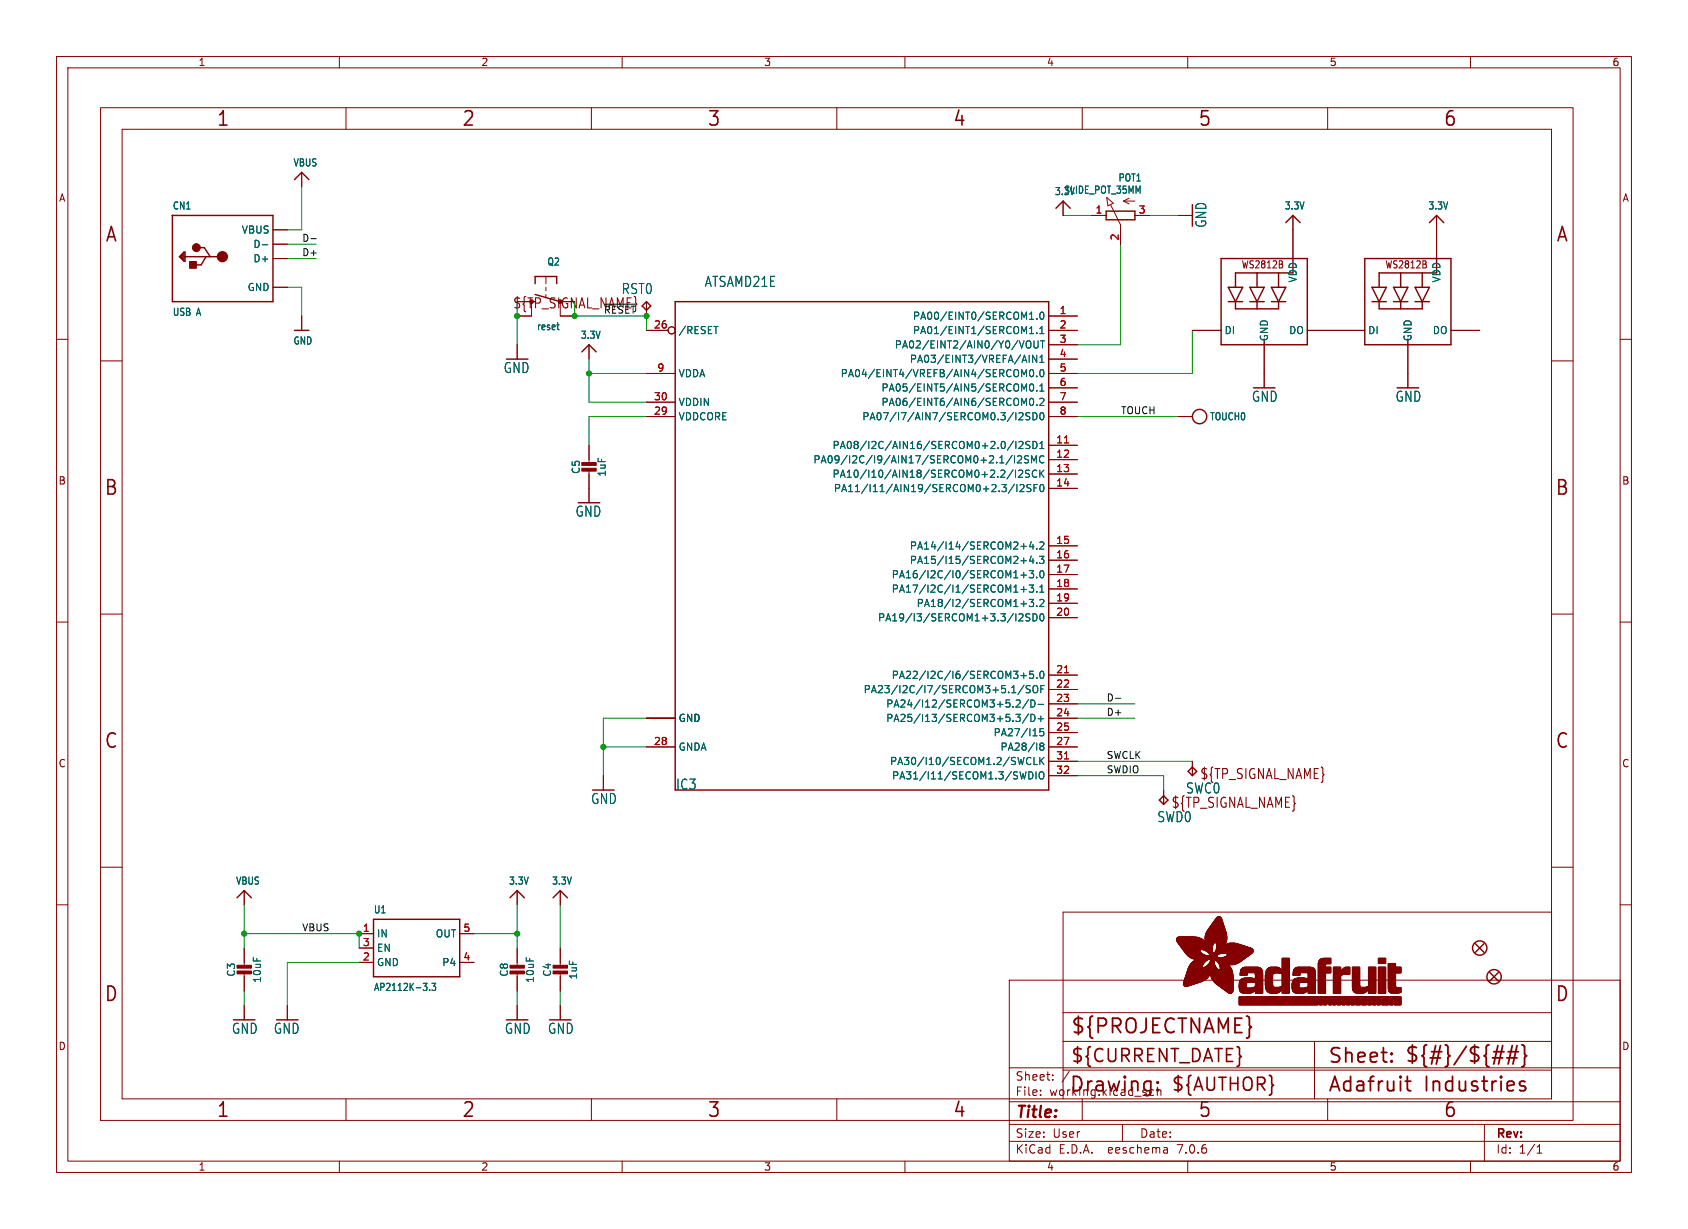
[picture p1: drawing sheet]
<svg xmlns="http://www.w3.org/2000/svg" width="298mm" height="217mm" viewBox="0 0 298 217" stroke-linecap="round" stroke-linejoin="round" font-family="sans-serif">
<defs><g id="words">
<g font-size="3.5" fill="#840000">
<text x="38.2" y="22.7">1</text>
<text x="81.6" y="22.7">2</text>
<text x="125" y="22.7">3</text>
<text x="168.4" y="22.7">4</text>
<text x="211.8" y="22.7">5</text>
<text x="255.1" y="22.7">6</text>
<text x="18.5" y="43.1">A</text>
<text x="275" y="43.1">A</text>
<text x="18.3" y="87.9">B</text>
<text x="274.9" y="87.9">B</text>
<text x="18.3" y="132.7">C</text>
<text x="274.9" y="132.7">C</text>
<text x="18.3" y="177.4">D</text>
<text x="274.9" y="177.4">D</text>
<text x="189.2" y="183.2">${PROJECTNAME}</text>
<text x="234.7" y="188.4">Sheet:</text>
<text x="248.3" y="188.3">${#}/${##}</text>
<text x="38.2" y="197.9">1</text>
<text x="81.6" y="197.9">2</text>
<text x="125" y="197.9">3</text>
<text x="168.4" y="197.9">4</text>
<text x="189" y="193.5">Drawing:</text>
<text x="211.8" y="197.9">5</text>
<text x="234.7" y="193.5">Adafruit</text>
<text x="251.8" y="193.5">Industries</text>
<text x="255.1" y="197.9">6</text>
</g>
<g font-size="3.2" fill="#840000">
<text x="189.2" y="188.2">${CURRENT_DATE}</text>
<text x="207" y="193.3">${AUTHOR}</text>
</g>
<text font-size="2.8" fill="#840000" x="179.4" y="198.2">Title:</text>
<g font-size="2.5" fill="#006464">
<text x="213.5" y="40.4" transform="rotate(-90 213.5 40.4)">GND</text>
<text x="109.8" y="52.2">RST0</text>
<text x="124.5" y="50.9">ATSAMD21E</text>
<text x="89" y="66.2">GND</text>
<text x="221.2" y="71.3">GND</text>
<text x="246.6" y="71.3">GND</text>
<text x="101.7" y="91.6">GND</text>
<text x="104.4" y="142.4">GND</text>
<text x="119.4" y="139.8">IC3</text>
<text x="209.6" y="140.5">SWC0</text>
<text x="204.5" y="145.6">SWD0</text>
<text x="40.9" y="183">GND</text>
<text x="48.3" y="183">GND</text>
<text x="89.2" y="183">GND</text>
<text x="96.8" y="183">GND</text>
</g>
<g font-size="2.5" fill="#840000">
<text x="90.6" y="54.8">${TP_SIGNAL_NAME}</text>
<text x="207" y="143.1">${TP_SIGNAL_NAME}</text>
<text x="212.1" y="138">${TP_SIGNAL_NAME}</text>
</g>
<g font-size="2.1" fill="#840000">
<text x="179.4" y="191.3">Sheet:</text>
<text x="179.4" y="194">File:</text>
<text x="185.5" y="194">working.kicad_sch</text>
<text x="179.4" y="201.4">Size:</text>
<text x="186.1" y="201.4">User</text>
<text x="201.4" y="201.4">Date:</text>
<text x="264.4" y="201.6">Rev:</text>
<text x="179.4" y="204.2">KiCad</text>
<text x="187.2" y="204.2">E.D.A.</text>
<text x="196.1" y="204.2">eeschema</text>
<text x="208.4" y="204.2">7.0.6</text>
<text x="264.4" y="204.2">Id:</text>
<text x="268.5" y="204.2">1/1</text>
</g>
<g font-size="1.8" fill="#840000">
<text x="35" y="11.9">1</text>
<text x="85" y="11.9">2</text>
<text x="135" y="11.9">3</text>
<text x="185" y="11.9">4</text>
<text x="235" y="11.9">5</text>
<text x="285" y="11.9">6</text>
<text x="10.3" y="35.9">A</text>
<text x="286.8" y="35.9">A</text>
<text x="219.4" y="47.7">WS2812B</text>
<text x="244.8" y="47.7">WS2812B</text>
<text x="10.3" y="85.9">B</text>
<text x="286.7" y="85.9">B</text>
<text x="10.3" y="135.9">C</text>
<text x="286.7" y="135.9">C</text>
<text x="10.3" y="185.9">D</text>
<text x="286.7" y="185.9">D</text>
<text x="35" y="207.2">1</text>
<text x="85" y="207.2">2</text>
<text x="135" y="207.2">3</text>
<text x="185" y="207.2">4</text>
<text x="235" y="207.2">5</text>
<text x="285" y="207.2">6</text>
</g>
<g font-size="1.8" fill="#006464">
<text x="51.8" y="29.6">VBUS</text>
<text x="186.4" y="34.7">3.3V</text>
<text x="188" y="34.5">SLIDE_POT_35MM</text>
<text x="197.7" y="32.3">POT1</text>
<text x="30.5" y="37.3">CN1</text>
<text x="42.7" y="41.5">VBUS</text>
<text x="227" y="37.3">3.3V</text>
<text x="252.4" y="37.3">3.3V</text>
<text x="44.7" y="44">D-</text>
<text x="44.7" y="46.6">D+</text>
<text x="96.7" y="47.2">Q2</text>
<text x="43.7" y="51.7">GND</text>
<text x="229.5" y="50.1" transform="rotate(-90 229.5 50.1)">VDD</text>
<text x="254.9" y="50.1" transform="rotate(-90 254.9 50.1)">VDD</text>
<text x="30.5" y="56">USB A</text>
<text x="94.8" y="58.6">reset</text>
<text x="119.9" y="59.3">/RESET</text>
<text x="161.3" y="56.7">PA00/EINT0/SERCOM1.0</text>
<text x="161.3" y="59.3">PA01/EINT1/SERCOM1.1</text>
<text x="216.4" y="59.3">DI</text>
<text x="227.8" y="59.3">DO</text>
<text x="241.8" y="59.3">DI</text>
<text x="253.2" y="59.3">DO</text>
<text x="51.8" y="61.1">GND</text>
<text x="102.6" y="60.1">3.3V</text>
<text x="158.1" y="61.8">PA02/EINT2/AIN0/Y0/VOUT</text>
<text x="160.8" y="64.4">PA03/EINT3/VREFA/AIN1</text>
<text x="224.4" y="60.5" transform="rotate(-90 224.4 60.5)">GND</text>
<text x="249.8" y="60.5" transform="rotate(-90 249.8 60.5)">GND</text>
<text x="119.9" y="72">VDDIN</text>
<text x="119.9" y="66.9">VDDA</text>
<text x="148.5" y="66.9">PA04/EINT4/VREFB/AIN4/SERCOM0.0</text>
<text x="155.7" y="69.4">PA05/EINT5/AIN5/SERCOM0.1</text>
<text x="155.7" y="72">PA06/EINT6/AIN6/SERCOM0.2</text>
<text x="119.9" y="74.5">VDDCORE</text>
<text x="152.4" y="74.5">PA07/I7/AIN7/SERCOM0.3/I2SD0</text>
<text x="213.8" y="74.5">TOUCH0</text>
<text x="102.7" y="83.9" transform="rotate(-90 102.7 83.9)">C5</text>
<text x="143.7" y="82.1">PA09/I2C/I9/AIN17/SERCOM0+2.1/I2SMC</text>
<text x="147.1" y="79.6">PA08/I2C/AIN16/SERCOM0+2.0/I2SD1</text>
<text x="107.3" y="84.4" transform="rotate(-90 107.3 84.4)">1uF</text>
<text x="147.1" y="84.7">PA10/I10/AIN18/SERCOM0+2.2/I2SCK</text>
<text x="147.3" y="87.2">PA11/I11/AIN19/SERCOM0+2.3/I2SF0</text>
<text x="160.8" y="97.4">PA14/I14/SERCOM2+4.2</text>
<text x="160.8" y="99.9">PA15/I15/SERCOM2+4.3</text>
<text x="157.6" y="102.5">PA16/I2C/I0/SERCOM1+3.0</text>
<text x="157.6" y="105">PA17/I2C/I1/SERCOM1+3.1</text>
<text x="162" y="107.5">PA18/I2/SERCOM1+3.2</text>
<text x="155.1" y="110.1">PA19/I3/SERCOM1+3.3/I2SD0</text>
<text x="152.6" y="122.8">PA23/I2C/I7/SERCOM3+5.1/SOF</text>
<text x="156.6" y="125.3">PA24/I12/SERCOM3+5.2/D-</text>
<text x="157.6" y="120.2">PA22/I2C/I6/SERCOM3+5.0</text>
<text x="119.9" y="127.9">GND</text>
<text x="156.6" y="127.9">PA25/I13/SERCOM3+5.3/D+</text>
<text x="175.6" y="130.4">PA27/I15</text>
<text x="119.9" y="132.9">GNDA</text>
<text x="157.3" y="135.5">PA30/I10/SECOM1.2/SWCLK</text>
<text x="176.8" y="132.9">PA28/I8</text>
<text x="157.6" y="138">PA31/I11/SECOM1.3/SWDIO</text>
<text x="41.6" y="156.6">VBUS</text>
<text x="66" y="161.7">U1</text>
<text x="89.9" y="156.6">3.3V</text>
<text x="97.5" y="156.6">3.3V</text>
<text x="66.5" y="166">IN</text>
<text x="76.9" y="166">OUT</text>
<text x="41.8" y="172.8" transform="rotate(-90 41.8 172.8)">C3</text>
<text x="46.3" y="173.9" transform="rotate(-90 46.3 173.9)">10uF</text>
<text x="66.5" y="171">GND</text>
<text x="66.5" y="168.5">EN</text>
<text x="78.1" y="171">P4</text>
<text x="90" y="172.8" transform="rotate(-90 90 172.8)">C8</text>
<text x="94.6" y="173.9" transform="rotate(-90 94.6 173.9)">10uF</text>
<text x="97.6" y="172.8" transform="rotate(-90 97.6 172.8)">C4</text>
<text x="102.2" y="173.3" transform="rotate(-90 102.2 173.3)">1uF</text>
<text x="66" y="175.4">AP2112K-3.3</text>
</g>
<g font-size="1.8" fill="#a90000">
<text x="193.6" y="37.8">1</text>
<text x="201.2" y="37.8">3</text>
<text x="197.9" y="42.6" transform="rotate(-90 197.9 42.6)">2</text>
<text x="115.5" y="58.2">26</text>
<text x="187.3" y="55.6">1</text>
<text x="187.3" y="58.2">2</text>
<text x="116.1" y="65.8">9</text>
<text x="187.3" y="60.7">3</text>
<text x="187.3" y="63.2">4</text>
<text x="187.3" y="65.8">5</text>
<text x="115.5" y="70.9">30</text>
<text x="187.3" y="68.3">6</text>
<text x="187.3" y="70.9">7</text>
<text x="115.5" y="73.4">29</text>
<text x="187.3" y="73.4">8</text>
<text x="186.6" y="78.5">11</text>
<text x="186.6" y="81">12</text>
<text x="186.6" y="83.6">13</text>
<text x="186.6" y="86.1">14</text>
<text x="186.6" y="96.3">15</text>
<text x="186.6" y="98.8">16</text>
<text x="186.6" y="101.3">17</text>
<text x="186.6" y="103.9">18</text>
<text x="186.6" y="106.4">19</text>
<text x="186.6" y="109">20</text>
<text x="186.6" y="119.1">21</text>
<text x="186.6" y="121.7">22</text>
<text x="186.6" y="124.2">23</text>
<text x="115.5" y="131.8">28</text>
<text x="186.6" y="126.7">24</text>
<text x="186.6" y="129.3">25</text>
<text x="186.6" y="131.8">27</text>
<text x="186.6" y="134.4">31</text>
<text x="186.6" y="136.9">32</text>
<text x="64.1" y="164.8">1</text>
<text x="64.1" y="167.4">3</text>
<text x="81.8" y="164.8">5</text>
<text x="64.1" y="169.9">2</text>
<text x="81.8" y="169.9">4</text>
</g>
<g font-size="1.7" fill="#0f0f0f">
<text x="53.3" y="45.4">D+</text>
<text x="53.3" y="42.8">D-</text>
<text x="198.1" y="73.3">TOUCH</text>
<text x="195.6" y="124.1">D-</text>
<text x="195.6" y="126.7">D+</text>
<text x="195.6" y="134.3">SWCLK</text>
<text x="195.6" y="136.8">SWDIO</text>
<text x="53.3" y="164.8">VBUS</text>
</g>
<text font-size="1.7" fill="#009600" x="106.7" y="55.5">~{RESET}</text>
</g></defs>
<g fill="none" stroke="#840000" stroke-width=".18">
<path d="M10 10h278.5v197.3h-278.5zM12 12h274.5v193.3h-274.5zM17.8 19h260.3v179.1h-260.3zM60 10v2M61.2 19v3.9M104.6 19v3.9M110 10v2M148 19v3.9M160 10v2M191.3 19v3.9M210 10v2M234.7 19v3.9"/>
<path d="M260 10v2M21.6 22.9h252.7v171.4h-252.7zM53.3 30.5v2.5M188 35.6v2.5M193 38.1h2.6M195.7 34.9l1.1 1-.9 .5zM196.4 36.2l1.7 3.6v3.4M198.6 35.6h2.1M198.6 35.6l1 .5M199.6 35.1l-1 .5M200.7 38.1h2.5M208.3 38.1h2.5"/>
<path d="M228.6 38.1v7.6M254 38.1v7.6M10 60h2M48.3 50.8h2.5M48.3 43.2h2.5M48.3 45.7h2.5M48.3 40.6h2.5M53.3 55.9v2.5M96.5 48.9v1.3M96.5 50.8v.6M114.3 58.4h3.8M114.3 53.3v2.6"/>
<path d="M185.4 58.4h5.1M185.4 55.9h5.1M210.8 58.4h5.1M226.7 46.8v.5M231.1 58.4h10.2M252.1 46.8v.5M256.5 58.4h5.1M286.5 60h2M17.8 63.8h3.8M91.4 61v2.5M104.1 61v2.5M104.1 78.7v3.3"/>
<path d="M114.3 73.7h5.1M114.3 71.1h5.1M114.3 66h5.1M185.4 78.7h5.1M185.4 73.7h5.1M185.4 61h5.1M185.4 71.1h5.1M185.4 63.5h5.1M185.4 66h5.1M185.4 68.6h5.1M208.3 73.7h2.5M223.5 61v7.6"/>
<path d="M248.9 61v7.6M274.3 63.8h3.8M104.1 83.1v5.8M185.4 81.3h5.1M185.4 83.8h5.1M185.4 86.4h5.1M185.4 96.5h5.1M185.4 99.1h5.1M10 110h2M17.8 108.6h3.8M185.4 101.6h5.1M185.4 104.1h5.1"/>
<path d="M185.4 106.7h5.1M185.4 109.2h5.1M185.4 119.4h5.1M274.3 108.6h3.8M286.5 110h2M106.7 137.2v2.5M114.3 127h5.1M114.3 132.1h5.1M185.4 127h5.1M185.4 121.9h5.1M185.4 124.5h5.1M185.4 129.5h5.1"/>
<path d="M185.4 132.1h5.1M185.4 134.6h5.1M185.4 137.2h5.1M205.7 139.7v2.5M210.8 134.6v2.6M10 160h2M17.8 153.4h3.8M43.2 157.5v2.5M91.4 157.5v2.5M99.1 157.5v2.5M274.3 153.4h3.8M286.5 160h2"/>
<path d="M43.2 167.6v3.3M43.2 172v3.3M43.2 177.8v2.5M50.8 177.8v2.5M63.5 165.1h2.5M63.5 170.2h2.5M63.5 167.6h2.5M81.3 165.1h2.5M81.3 170.2h2.5M91.4 167.6v3.3M91.4 172v3.3M91.4 177.8v2.5"/>
<path d="M99.1 167.6v3.3M99.1 172v3.3M99.1 177.8v2.5M178.4 173.3h108.1v32h-108.1zM188 179.1h86.3M274.3 161.3h-86.3v33M61.2 194.3v3.8M104.6 194.3v3.8M148 194.3v3.8M178.4 198.8h108.1M178.4 194.8h108.1M178.4 188.8h108.1"/>
<path d="M184 193.6v.1M184 192.8v.1M186.1 190.9v.1M186.1 190.1v.1M188 184.1h86.3M188 189.2h86.3M189.1 189.4l-1.3 2M191.3 194.3v3.8M198.4 198.8v3M203.8 192.7l.2 .1M204 193.6l-.2 .1M204.6 192.2v1.5"/>
<path d="M204.6 192.9l.2-.2 .4 .1 .1 .9M232.4 184.1v10.2M234.7 194.3v3.8M262.5 198.8v6.5M60 205.3v2M110 205.3v2M160 205.3v2M178.4 201.8h108.1M206.3 203l.1 .9M206.4 203.8l-.1 .1M206.4 203.3h-.1M210 205.3v2"/>
<path d="M260 205.3v2M271.8 203.9h.8M271.8 202.8l.4-.4v1.5"/>
<circle cx="118.7" cy="58.4" r=".63"/>
</g>
<g fill="#840000" stroke="#840000" stroke-width=".18">
<path d="M208 166.3h4.8z"/>
<path d="M208 166.2l4.8 .1z"/>
<path d="M208 166.2h4.8z"/>
<path d="M208 166.2h4.7z"/>
<path d="M208 166.1l4.7 .1z"/>
<path d="M208 166.1h4.6z"/>
<path d="M208 166l4.5 .1z"/>
<path d="M208 166h4.5z"/>
<path d="M208 166.4h4.9z"/>
<path d="M208 166.3l4.9 .1z"/>
<path d="M208 166h4.4z"/>
<path d="M208 165.9l4.4 .1z"/>
<path d="M208.1 166.4l4.9 .1z"/>
<path d="M208.1 165.9h4.2z"/>
<path d="M208.1 166.5h4.9z"/>
<path d="M208.1 165.9h4.1z"/>
<path d="M208.1 165.8l4 .1z"/>
<path d="M208.1 166.6h5z"/>
<path d="M208.1 166.5l4.9 .1z"/>
<path d="M208.1 165.8h3.9z"/>
<path d="M208.2 166.6h4.9z"/>
<path d="M208.2 165.8h3.6z"/>
<path d="M208.2 166.6l4.9 .1z"/>
<path d="M208.2 165.7l3.5 .1z"/>
<path d="M208.2 166.7h5z"/>
<path d="M208.2 166.7h4.9z"/>
<path d="M208.3 166.7l4.9 .1z"/>
<path d="M208.3 165.7h3.3z"/>
<path d="M208.3 166.8h6.3z"/>
<path d="M208.3 166.8h4.9z"/>
<path d="M208.3 166.8l6.3 .1z"/>
<path d="M208.4 166.9h6.2z"/>
<path d="M208.4 167h6.1z"/>
<path d="M208.4 166.9l6.1 .1z"/>
<path d="M208.4 165.7h2.8z"/>
<path d="M208.5 167h6z"/>
<path d="M208.5 167l6 .1z"/>
<path d="M208.6 167.1h5.9z"/>
<path d="M208.6 167.1l5.8 .1z"/>
<path d="M208.6 167.2h5.8z"/>
<path d="M208.7 167.2l5.7 .1z"/>
<path d="M208.7 167.3h5.7z"/>
<path d="M208.7 167.3l5.7 .1z"/>
<path d="M208.8 167.4h5.6z"/>
<path d="M208.8 167.5h5.5z"/>
<path d="M208.8 167.4l5.5 .1z"/>
<path d="M208.9 167.5l5.4 .1z"/>
<path d="M208.9 167.6h5.4z"/>
<path d="M208.9 167.6l5.4 .1z"/>
<path d="M209 167.7h5.3z"/>
<path d="M209 167.7l5.3 .1z"/>
<path d="M209 167.8h5.3z"/>
<path d="M209.1 167.8h5.2z"/>
<path d="M209.1 167.8l5.2 .1z"/>
<path d="M209.1 167.9h5.2z"/>
<path d="M209.2 167.9l3.1 .1z"/>
<path d="M209.2 168h3z"/>
<path d="M209.2 174.1h1.8z"/>
<path d="M209.2 174l1.8 .1z"/>
<path d="M209.2 174h2z"/>
<path d="M209.2 174h2.1z"/>
<path d="M209.2 173.9l2.1 .1z"/>
<path d="M209.2 173.9h2.3z"/>
<path d="M209.2 173.9h2.4z"/>
<path d="M209.2 173.8l2.4 .1z"/>
<path d="M209.2 173.8h2.6z"/>
<path d="M209.2 168l3 .1z"/>
<path d="M209.3 174.1l1.4 .1z"/>
<path d="M209.3 174.1h1.5z"/>
<path d="M209.3 173.8h2.6z"/>
<path d="M209.3 173.7l2.6 .1z"/>
<path d="M209.3 173.7h2.8z"/>
<path d="M209.3 168.1h2.9z"/>
<path d="M209.3 174.2h1.2z"/>
<path d="M209.3 174.2h1.3z"/>
<path d="M209.3 173.7h2.9z"/>
<path d="M209.3 173.6l3 .1z"/>
<path d="M209.3 173.6h3.1z"/>
<path d="M209.3 173.6h3.2z"/>
<path d="M209.3 168.1l2.9 .1z"/>
<path d="M209.3 174.2l1.1 .1z"/>
<path d="M209.3 173.5l3.3 .1z"/>
<path d="M209.3 173.5h3.3z"/>
<path d="M209.3 173.4l3.4 .1z"/>
<path d="M209.3 173.4h3.5z"/>
<path d="M209.3 168.2h2.9z"/>
<path d="M209.4 174.3h.9z"/>
<path d="M209.4 173.4h3.4z"/>
<path d="M209.4 174.3h.8z"/>
<path d="M209.4 173.3l3.5 .1z"/>
<path d="M209.4 173.3h3.5z"/>
<path d="M209.4 173.3h3.6z"/>
<path d="M209.4 173.2l3.7 .1z"/>
<path d="M209.4 168.3h2.8z"/>
<path d="M209.4 168.2l2.8 .1z"/>
<path d="M209.4 174.3l.7 .1z"/>
<path d="M209.4 173.2h3.7z"/>
<path d="M209.4 173.2h3.8z"/>
<path d="M209.4 173.1l3.8 .1z"/>
<path d="M209.4 173.1h3.9z"/>
<path d="M209.5 173.1h3.8z"/>
<path d="M209.5 173l3.8 .1z"/>
<path d="M209.5 168.3l2.8 .1z"/>
<path d="M209.5 174.4h.5z"/>
<path d="M209.5 173h3.9z"/>
<path d="M209.5 172.9l4 .1z"/>
<path d="M209.5 168.4h2.8z"/>
<path d="M209.5 172.9h4z"/>
<path d="M209.5 172.8l4.1 .1z"/>
<path d="M209.5 172.8h4.1z"/>
<path d="M209.5 168.4l2.9 .1z"/>
<path d="M209.6 172.8h4z"/>
<path d="M209.6 172.7l4 .1z"/>
<path d="M209.6 168.5h2.8z"/>
<path d="M209.6 174.4h.3z"/>
<path d="M209.6 172.7h4.1z"/>
<path d="M209.6 172.6l4.1 .1z"/>
<path d="M209.6 168.5l2.9 .1z"/>
<path d="M209.6 172.6h4.1z"/>
<path d="M209.6 172.6h4.2z"/>
<path d="M209.6 172.5l4.2 .1z"/>
<path d="M209.6 172.5h4.2z"/>
<path d="M209.6 168.6h3z"/>
<path d="M209.6 168.6h2.9z"/>
<path d="M209.7 172.5h4.1z"/>
<path d="M209.7 172.4l4.1 .1z"/>
<path d="M209.7 172.4h4.2z"/>
<path d="M209.7 172.3l4.2 .1z"/>
<path d="M209.7 168.6l2.9 .1z"/>
<path d="M209.8 172.3h4.1z"/>
<path d="M209.8 172.2l4.1 .1z"/>
<path d="M209.8 172.2h4.1z"/>
<path d="M209.8 168.7l2.9 .1z"/>
<path d="M209.8 168.7h2.9z"/>
<path d="M209.8 172.1l4.2 .1z"/>
<path d="M209.8 172.1h4.2z"/>
<path d="M209.8 168.8h3z"/>
<path d="M209.8 172l4.2 .1z"/>
<path d="M209.8 172h4.2z"/>
<path d="M209.8 168.8h3.1z"/>
<path d="M209.9 171.9l4.1 .1z"/>
<path d="M209.9 171.9h4.1z"/>
<path d="M209.9 168.8l3 .1z"/>
<path d="M209.9 171.8l4.1 .1z"/>
<path d="M209.9 171.8h4.1z"/>
<path d="M209.9 168.9h3.1z"/>
<path d="M209.9 171.8h8z"/>
<path d="M209.9 171.7l8 .1z"/>
<path d="M209.9 171.7h7.9z"/>
<path d="M209.9 168.9h3.2z"/>
<path d="M210 171.6l7.8 .1z"/>
<path d="M210 171.6h7.8z"/>
<path d="M210 168.9l3.2 .1z"/>
<path d="M210 171.5l7.8 .1z"/>
<path d="M210 171.5h5.5z"/>
<path d="M210 169h3.3z"/>
<path d="M210 171.5h5.4z"/>
<path d="M210 171.4l5.4 .1z"/>
<path d="M210 171.4h5.3z"/>
<path d="M210 169h5.2z"/>
<path d="M210.1 171.3l5.1 .1z"/>
<path d="M210.1 171.3h5.1z"/>
<path d="M210.1 169l5.1 .1z"/>
<path d="M210.1 171.2l5 .1z"/>
<path d="M210.1 171.2h5z"/>
<path d="M210.1 171.1l5 .1z"/>
<path d="M210.1 171.1h4.9z"/>
<path d="M210.1 169.1h5z"/>
<path d="M210.2 171l2.5 .1z"/>
<path d="M210.2 171h2.5z"/>
<path d="M210.2 169.1h5z"/>
<path d="M210.2 171h2.4z"/>
<path d="M210.2 169.1l5 .1z"/>
<path d="M210.2 170.9l2.4 .1z"/>
<path d="M210.2 170.9h2.4z"/>
<path d="M210.2 169.2h5z"/>
<path d="M210.3 170.8l2.3 .1z"/>
<path d="M210.3 170.8h2.3z"/>
<path d="M210.3 169.2h4.9z"/>
<path d="M210.3 170.7l2.3 .1z"/>
<path d="M210.3 170.7h2.3z"/>
<path d="M210.3 169.2l5 .1z"/>
<path d="M210.4 170.7h2.2z"/>
<path d="M210.4 170.6l2.3 .1z"/>
<path d="M210.4 170.6h2.3z"/>
<path d="M210.4 169.3h5z"/>
<path d="M210.4 170.5l2.3 .1z"/>
<path d="M210.5 170.5h2.2z"/>
<path d="M210.5 169.3l5.2 .1z"/>
<path d="M210.5 170.4l2.3 .1z"/>
<path d="M210.5 170.4h2.3z"/>
<path d="M210.6 170.4h2.2z"/>
<path d="M210.6 169.4h9.6z"/>
<path d="M210.6 170.3l2.2 .1z"/>
<path d="M210.6 170.3h2.2z"/>
<path d="M210.7 170.3h2.2z"/>
<path d="M210.7 169.4l9.4 .1z"/>
<path d="M210.7 170.2l2.2 .1z"/>
<path d="M210.7 170.2h2.2z"/>
<path d="M210.8 170.2h2.2z"/>
<path d="M210.8 170.1l2.2 .1z"/>
<path d="M210.8 169.5h9.3z"/>
<path d="M210.8 170.1h2.2z"/>
<path d="M210.9 170.1h2.2z"/>
<path d="M211 170l2.1 .1z"/>
<path d="M211 170h2.1z"/>
<path d="M211 169.5l9 .1z"/>
<path d="M211 170h2.2z"/>
<path d="M211.1 169.9l2.2 .1z"/>
<path d="M211.1 169.9h2.2z"/>
<path d="M211.2 169.6h8.7z"/>
<path d="M211.2 169.8l2.1 .1z"/>
<path d="M211.3 169.8h2.1z"/>
<path d="M211.3 169.6h8.6z"/>
<path d="M211.4 169.7l2.1 .1z"/>
<path d="M211.5 169.7h2.1z"/>
<path d="M211.6 169.7h2z"/>
<path d="M211.7 169.6l2 .1z"/>
<path d="M212.7 167.9l1.6 .1z"/>
<path d="M212.8 168h1.5z"/>
<path d="M212.9 168h1.4z"/>
<path d="M212.9 171l2.1 .1z"/>
<path d="M213 171h2z"/>
<path d="M213 168l1.3 .1z"/>
<path d="M213 166h3.9z"/>
<path d="M213 165.9l3.9 .1z"/>
<path d="M213 165.9h3.9z"/>
<path d="M213 165.8l3.9 .1z"/>
<path d="M213.1 171h1.9z"/>
<path d="M213.1 168.1h1.2z"/>
<path d="M213.1 166.3l3.8 .1z"/>
<path d="M213.1 166.3h3.8z"/>
<path d="M213.1 166.2l3.8 .1z"/>
<path d="M213.1 166.2h3.8z"/>
<path d="M213.1 166.1l3.8 .1z"/>
<path d="M213.1 166.1h3.8z"/>
<path d="M213.1 166l3.8 .1z"/>
<path d="M213.1 165.8h3.8z"/>
<path d="M213.1 165.7l3.8 .1z"/>
<path d="M213.1 165.7h3.8z"/>
<path d="M213.1 165.6l3.8 .1z"/>
<path d="M213.1 165.6h3.8z"/>
<path d="M213.1 165.5l3.8 .1z"/>
<path d="M213.1 165.5h3.8z"/>
<path d="M213.1 166.4l3.7 .1z"/>
<path d="M213.1 166.4h3.8z"/>
<path d="M213.1 165.4l3.8 .1z"/>
<path d="M213.1 165.4h3.8z"/>
<path d="M213.1 170.9l1.9 .1z"/>
<path d="M213.1 166.5l3.7 .1z"/>
<path d="M213.1 166.5h3.7z"/>
<path d="M213.1 165.3l3.8 .1z"/>
<path d="M213.1 165.3h3.8z"/>
<path d="M213.2 170.9h1.7z"/>
<path d="M213.2 166.7h1.6z"/>
<path d="M213.2 166.6l3.6 .1z"/>
<path d="M213.2 166.6h3.6z"/>
<path d="M213.2 165.2l3.7 .1z"/>
<path d="M213.2 165.2h3.7z"/>
<path d="M213.2 165.1l3.7 .1z"/>
<path d="M213.2 168.1l1.1 .1z"/>
<path d="M213.2 166.7l1.5 .1z"/>
<path d="M213.2 166.7h1.5z"/>
<path d="M213.2 165.1h3.6z"/>
<path d="M213.2 165l3.6 .1z"/>
<path d="M213.3 170.9h1.6z"/>
<path d="M213.3 166.8h1.3z"/>
<path d="M213.3 165h3.5z"/>
<path d="M213.3 164.9l3.5 .1z"/>
<path d="M213.3 170.8l1.6 .1z"/>
<path d="M213.3 168.2h1z"/>
<path d="M213.3 164.9h3.5z"/>
<path d="M213.3 164.8l3.5 .1z"/>
<path d="M213.4 170.8h1.5z"/>
<path d="M213.4 164.8h3.4z"/>
<path d="M213.4 164.8h3.3z"/>
<path d="M213.4 164.7l3.3 .1z"/>
<path d="M213.4 168.2l1 .1z"/>
<path d="M213.4 164.7h3.3z"/>
<path d="M213.4 164.6l3.3 .1z"/>
<path d="M213.5 170.7l1.4 .1z"/>
<path d="M213.5 170.7h1.3z"/>
<path d="M213.5 168.3h.9z"/>
<path d="M213.5 164.6h3.2z"/>
<path d="M213.5 164.5l3.2 .1z"/>
<path d="M213.5 164.5h3.2z"/>
<path d="M213.5 164.5h3.1z"/>
<path d="M213.6 170.6l1.2 .1z"/>
<path d="M213.6 170.6h1.2z"/>
<path d="M213.6 168.3l.8 .1z"/>
<path d="M213.6 164.4l3 .1z"/>
<path d="M213.6 164.4h3z"/>
<path d="M213.6 168.4h.8z"/>
<path d="M213.6 164.3l3 .1z"/>
<path d="M213.7 170.5l1.1 .1z"/>
<path d="M213.7 170.5h1.1z"/>
<path d="M213.7 168.4l.8 .1z"/>
<path d="M213.7 164.3h2.9z"/>
<path d="M213.7 170.5h1z"/>
<path d="M213.7 168.5h.9z"/>
<path d="M213.7 168.5h.8z"/>
<path d="M213.7 164.2l2.9 .1z"/>
<path d="M213.7 164.2h2.8z"/>
<path d="M213.7 170.4l1 .1z"/>
<path d="M213.8 170.4h.9z"/>
<path d="M213.8 169h1.4z"/>
<path d="M213.8 168.6h2.1z"/>
<path d="M213.8 168.5l2.3 .1z"/>
<path d="M213.8 164.2h2.7z"/>
<path d="M213.8 164.1l2.7 .1z"/>
<path d="M213.8 170.3l.9 .1z"/>
<path d="M213.8 168.9l1.4 .1z"/>
<path d="M213.8 168.6l1.9 .1z"/>
<path d="M213.8 168.6h2z"/>
<path d="M213.8 164.1h2.7z"/>
<path d="M213.8 170.3h.9z"/>
<path d="M213.8 168.9h1.4z"/>
<path d="M213.8 168.7h1.7z"/>
<path d="M213.8 164l2.7 .1z"/>
<path d="M213.9 170.3h.8z"/>
<path d="M213.9 170.2l.8 .1z"/>
<path d="M213.9 168.9h1.4z"/>
<path d="M213.9 168.8l1.4 .1z"/>
<path d="M213.9 168.8h1.4z"/>
<path d="M213.9 168.8h1.5z"/>
<path d="M213.9 168.7l1.6 .1z"/>
<path d="M213.9 164h2.6z"/>
<path d="M213.9 170.2h.8z"/>
<path d="M213.9 169.6l6 .1z"/>
<path d="M213.9 163.9l2.6 .1z"/>
<path d="M213.9 170.1l.8 .1z"/>
<path d="M213.9 163.9h2.5z"/>
<path d="M214 170.1h.7z"/>
<path d="M214 170l.7 .1z"/>
<path d="M214 169.7h5.8z"/>
<path d="M214 163.8l2.4 .1z"/>
<path d="M214 163.8h2.4z"/>
<path d="M214 170h.7z"/>
<path d="M214 169.9l.7 .1z"/>
<path d="M214 169.9h.7z"/>
<path d="M214 169.8l.7 .1z"/>
<path d="M214 169.8h.8z"/>
<path d="M214 169.7l5.7 .1z"/>
<path d="M214 172.2l4 .1z"/>
<path d="M214 172.2h4z"/>
<path d="M214 172.2h3.9z"/>
<path d="M214 172.1l3.9 .1z"/>
<path d="M214 172.1h3.9z"/>
<path d="M214 172l3.9 .1z"/>
<path d="M214 172h3.9z"/>
<path d="M214 171.9l3.9 .1z"/>
<path d="M214 163.7l2.4 .1z"/>
<path d="M214.1 172.6h3.9z"/>
<path d="M214.1 172.5l3.9 .1z"/>
<path d="M214.1 172.5h3.9z"/>
<path d="M214.1 172.4l3.9 .1z"/>
<path d="M214.1 172.4h3.9z"/>
<path d="M214.1 172.3l3.9 .1z"/>
<path d="M214.1 172.3h3.9z"/>
<path d="M214.1 171.9h3.8z"/>
<path d="M214.1 171.8l3.8 .1z"/>
<path d="M214.1 171.8h3.8z"/>
<path d="M214.1 163.7h2.3z"/>
<path d="M214.1 172.7h3.9z"/>
<path d="M214.1 172.6l3.9 .1z"/>
<path d="M214.1 163.6l2.3 .1z"/>
<path d="M214.1 163.6h2.3z"/>
<path d="M214.1 172.8h3.9z"/>
<path d="M214.1 172.7l3.9 .1z"/>
<path d="M214.2 172.9h3.8z"/>
<path d="M214.2 172.8l3.8 .1z"/>
<path d="M214.2 172.8h3.8z"/>
<path d="M214.2 163.6h2.1z"/>
<path d="M214.2 163.5l2.1 .1z"/>
<path d="M214.2 173h3.8z"/>
<path d="M214.2 172.9l3.8 .1z"/>
<path d="M214.2 163.5h2.1z"/>
<path d="M214.2 163.4l2.1 .1z"/>
<path d="M214.3 173.1h3.7z"/>
<path d="M214.3 173l3.7 .1z"/>
<path d="M214.3 163.4h2z"/>
<path d="M214.3 173.2h3.7z"/>
<path d="M214.3 173.1l3.7 .1z"/>
<path d="M214.3 163.3l2 .1z"/>
<path d="M214.3 163.3h2z"/>
<path d="M214.4 173.2l3.6 .1z"/>
<path d="M214.4 173.2h3.6z"/>
<path d="M214.4 163.3h1.9z"/>
<path d="M214.4 163.2l1.8 .1z"/>
<path d="M214.4 173.3h3.6z"/>
<path d="M214.4 163.2h1.8z"/>
<path d="M214.5 173.3l3.5 .1z"/>
<path d="M214.5 163.2h1.7z"/>
<path d="M214.5 173.4h3.5z"/>
<path d="M214.5 163.1l1.7 .1z"/>
<path d="M214.5 163.1h1.7z"/>
<path d="M214.5 173.4l3.5 .1z"/>
<path d="M214.5 163l1.7 .1z"/>
<path d="M214.6 173.5h3.4z"/>
<path d="M214.6 173.6h3.4z"/>
<path d="M214.6 173.5l3.4 .1z"/>
<path d="M214.6 163h1.6z"/>
<path d="M214.6 168.5h6.8z"/>
<path d="M214.6 162.9l1.6 .1z"/>
<path d="M214.6 162.9h1.5z"/>
<path d="M214.7 173.7h3.3z"/>
<path d="M214.7 173.6l3.3 .1z"/>
<path d="M214.7 168.5h6.7z"/>
<path d="M214.7 162.9h1.4z"/>
<path d="M214.7 162.8l1.4 .1z"/>
<path d="M214.7 162.8h1.4z"/>
<path d="M214.8 173.7l3.2 .1z"/>
<path d="M214.8 168.4l6.7 .1z"/>
<path d="M214.8 162.7l1.3 .1z"/>
<path d="M214.8 162.7h1.3z"/>
<path d="M214.8 173.8h3.2z"/>
<path d="M214.8 168.4h6.7z"/>
<path d="M214.8 168.3l6.7 .1z"/>
<path d="M214.8 162.6l1.3 .1z"/>
<path d="M214.9 168.3h6.6z"/>
<path d="M214.9 162.6h1.2z"/>
<path d="M214.9 162.6h1.1z"/>
<path d="M214.9 173.9h3.1z"/>
<path d="M214.9 173.8l3.1 .1z"/>
<path d="M214.9 169.8h4.8z"/>
<path d="M214.9 168.2l6.7 .1z"/>
<path d="M214.9 168.2h6.7z"/>
<path d="M214.9 162.5l1.1 .1z"/>
<path d="M214.9 162.5h1.1z"/>
<path d="M214.9 166.7h1.8z"/>
<path d="M215 173.9h3z"/>
<path d="M215 169.8h4.6z"/>
<path d="M215 168.1l6.6 .1z"/>
<path d="M215 168.1h6.6z"/>
<path d="M215 168.1h6.5z"/>
<path d="M215 166.7h1.7z"/>
<path d="M215 162.5h1z"/>
<path d="M215 162.4l1 .1z"/>
<path d="M215 174h3z"/>
<path d="M215 173.9l3 .1z"/>
<path d="M215 168l6.5 .1z"/>
<path d="M215 168h6.5z"/>
<path d="M215 166.8h1.7z"/>
<path d="M215 166.7l1.7 .1z"/>
<path d="M215 162.4h1z"/>
<path d="M215 169.8l4.6 .1z"/>
<path d="M215 167.9l6.5 .1z"/>
<path d="M215 167.9h6.5z"/>
<path d="M215.1 174h2.9z"/>
<path d="M215.1 167.8l6.4 .1z"/>
<path d="M215.1 167.8h6.3z"/>
<path d="M215.1 167.7l6.2 .1z"/>
<path d="M215.1 167.7h6.2z"/>
<path d="M215.1 166.9l1.5 .1z"/>
<path d="M215.1 166.9h1.5z"/>
<path d="M215.1 166.8l1.6 .1z"/>
<path d="M215.1 162.3l.8 .1z"/>
<path d="M215.1 162.3h.8z"/>
<path d="M215.1 174l2.9 .1z"/>
<path d="M215.1 169.9l4.4 .1z"/>
<path d="M215.1 169.9h4.4z"/>
<path d="M215.1 167.7h6.1z"/>
<path d="M215.1 167.6l6 .1z"/>
<path d="M215.1 167.6h5.9z"/>
<path d="M215.1 167.6h5.8z"/>
<path d="M215.1 167.5l5.7 .1z"/>
<path d="M215.1 167.5h5.6z"/>
<path d="M215.1 167.4l5.5 .1z"/>
<path d="M215.1 167.4h5.4z"/>
<path d="M215.1 167.4h5.2z"/>
<path d="M215.1 167.3l5.2 .1z"/>
<path d="M215.1 167.3h5.1z"/>
<path d="M215.1 167.3h1.2z"/>
<path d="M215.1 167.2l4.9 .1z"/>
<path d="M215.1 167.2h1.3z"/>
<path d="M215.1 167.1l1.4 .1z"/>
<path d="M215.1 167.1h1.4z"/>
<path d="M215.1 167l1.4 .1z"/>
<path d="M215.1 167h1.5z"/>
<path d="M215.1 162.2l.8 .1z"/>
<path d="M215.2 174.1h2.8z"/>
<path d="M215.2 170h4.2z"/>
<path d="M215.2 162.2h.7z"/>
<path d="M215.2 170l4.2 .1z"/>
<path d="M215.2 162.2h.6z"/>
<path d="M215.3 174.1l2.7 .1z"/>
<path d="M215.3 170.1h4z"/>
<path d="M215.3 162.1l.4 .1z"/>
<path d="M215.3 174.2h2.7z"/>
<path d="M215.3 170.1l3.9 .1z"/>
<path d="M215.3 170.1h3.9z"/>
<path d="M215.3 162.1h.4z"/>
<path d="M215.3 170.2h3.8z"/>
<path d="M215.4 170.2l3.6 .1z"/>
<path d="M215.4 170.2h3.6z"/>
<path d="M215.4 174.3h2.6z"/>
<path d="M215.4 174.2l2.6 .1z"/>
<path d="M215.4 170.3h3.5z"/>
<path d="M215.5 174.3h2.5z"/>
<path d="M215.5 170.4h3.2z"/>
<path d="M215.5 170.3l3.3 .1z"/>
<path d="M215.5 170.4l1.4 .1z"/>
<path d="M215.5 170.4h1.4z"/>
<path d="M215.5 174.3l2.5 .1z"/>
<path d="M215.5 170.5h1.5z"/>
<path d="M215.6 174.4h2.4z"/>
<path d="M215.6 171.5h2.2z"/>
<path d="M215.6 170.6h1.5z"/>
<path d="M215.6 170.5l1.4 .1z"/>
<path d="M215.6 170.5h1.4z"/>
<path d="M215.6 170.7h1.6z"/>
<path d="M215.6 170.6l1.6 .1z"/>
<path d="M215.6 170.6h1.6z"/>
<path d="M215.7 170.7l1.6 .1z"/>
<path d="M215.7 170.7h1.6z"/>
<path d="M215.7 174.4l2.3 .1z"/>
<path d="M215.7 171.5h2.1z"/>
<path d="M215.7 171.4l2 .1z"/>
<path d="M215.7 170.9h1.7z"/>
<path d="M215.7 170.8l1.7 .1z"/>
<path d="M215.7 170.8h1.7z"/>
<path d="M215.7 170.8h1.6z"/>
<path d="M215.7 174.5h2.3z"/>
<path d="M215.7 171.4h2z"/>
<path d="M215.7 171.3l2 .1z"/>
<path d="M215.7 171l1.8 .1z"/>
<path d="M215.7 171h1.8z"/>
<path d="M215.7 170.9l1.8 .1z"/>
<path d="M215.7 170.9h1.8z"/>
<path d="M215.8 171.3h1.9z"/>
<path d="M215.8 171.2l1.8 .1z"/>
<path d="M215.8 171.2h1.8z"/>
<path d="M215.8 171.1l1.8 .1z"/>
<path d="M215.8 171.1h1.8z"/>
<path d="M215.8 174.5h2.2z"/>
<path d="M215.8 174.5l2.2 .1z"/>
<path d="M215.8 169.3l4.5 .1z"/>
<path d="M215.9 174.6h2.1z"/>
<path d="M216 174.6l2 .1z"/>
<path d="M216 174.7h2z"/>
<path d="M216.1 174.7l1.9 .1z"/>
<path d="M216.1 174.8h1.9z"/>
<path d="M216.2 174.8l1.8 .1z"/>
<path d="M216.2 169.3h4.1z"/>
<path d="M216.2 174.9h1.8z"/>
<path d="M216.3 174.9h1.7z"/>
<path d="M216.3 169.3h4.1z"/>
<path d="M216.3 174.9l1.7 .1z"/>
<path d="M216.4 167.3h3.7z"/>
<path d="M216.4 175h1.6z"/>
<path d="M216.4 169.2l4.1 .1z"/>
<path d="M216.5 175l1.5 .1z"/>
<path d="M216.5 167.2h3.3z"/>
<path d="M216.5 175.1h1.5z"/>
<path d="M216.5 169.2h4z"/>
<path d="M216.5 167.1l3.2 .1z"/>
<path d="M216.6 175.1l1.4 .1z"/>
<path d="M216.6 169.2h3.9z"/>
<path d="M216.6 168.5l4.8 .1z"/>
<path d="M216.6 167.1h2.9z"/>
<path d="M216.6 175.2h1.4z"/>
<path d="M216.7 175.2h1.3z"/>
<path d="M216.7 169.1l3.9 .1z"/>
<path d="M216.7 167l2.6 .1z"/>
<path d="M216.7 169.1h3.9z"/>
<path d="M216.8 175.3h1.2z"/>
<path d="M216.8 175.2l1.2 .1z"/>
<path d="M216.8 168.6h4.5z"/>
<path d="M216.8 167h2.4z"/>
<path d="M216.8 169.1h3.9z"/>
<path d="M216.8 167h2.3z"/>
<path d="M216.9 175.3h1.1z"/>
<path d="M216.9 175.3l1.1 .1z"/>
<path d="M216.9 170.4h1.7z"/>
<path d="M216.9 169l3.8 .1z"/>
<path d="M216.9 169h3.9z"/>
<path d="M216.9 166.9l2.1 .1z"/>
<path d="M216.9 175.4h1z"/>
<path d="M216.9 170.4l1.7 .1z"/>
<path d="M216.9 168.6l4.3 .1z"/>
<path d="M217 168.7h4.2z"/>
<path d="M217 175.4h.9z"/>
<path d="M217 168.9l3.9 .1z"/>
<path d="M217 168.9h3.9z"/>
<path d="M217 168.9h4z"/>
<path d="M217 168.8h4.1z"/>
<path d="M217 168.7l4.1 .1z"/>
<path d="M217 166.9h1.9z"/>
<path d="M217 175.4l.9 .1z"/>
<path d="M217 168.8l4 .1z"/>
<path d="M217 168.8h4z"/>
<path d="M217 166.9h1.8z"/>
<path d="M217.1 170.5h1.4z"/>
<path d="M217.1 175.5h.8z"/>
<path d="M217.1 175.5h.7z"/>
<path d="M217.1 166.8l1.6 .1z"/>
<path d="M217.2 175.5l.6 .1z"/>
<path d="M217.2 170.5h1.1z"/>
<path d="M217.2 175.6h.6z"/>
<path d="M217.2 170.5l1.1 .1z"/>
<path d="M217.3 175.6h.4z"/>
<path d="M217.3 166.8h1.2z"/>
<path d="M217.4 166.8h1z"/>
<path d="M217.4 175.6l.1 .1z"/>
<path d="M217.4 170.6h.6z"/>
<path d="M219.1 177.7h14z"/>
<path d="M219.1 177.6l14 .1z"/>
<path d="M219.1 177.6h14z"/>
<path d="M219.1 177.5l14 .1z"/>
<path d="M219.1 177.5h14z"/>
<path d="M219.1 177.4l14 .1z"/>
<path d="M219.1 177.4h14z"/>
<path d="M219.1 177.3l14 .1z"/>
<path d="M219.1 177.3h14z"/>
<path d="M219.1 177.2l14 .1z"/>
<path d="M219.1 177.2h14z"/>
<path d="M219.1 177.1l14 .1z"/>
<path d="M219.1 177.1h14z"/>
<path d="M219.1 177l14 .1z"/>
<path d="M219.1 177h14z"/>
<path d="M219.1 176.9l14 .1z"/>
<path d="M219.1 176.9h14z"/>
<path d="M219.1 176.8l14 .1z"/>
<path d="M219.1 176.8h14z"/>
<path d="M219.1 176.7l14 .1z"/>
<path d="M219.1 176.7h14z"/>
<path d="M219.1 176.6l14 .1z"/>
<path d="M219.1 176.6h14z"/>
<path d="M219.1 176.5l14 .1z"/>
<path d="M219.1 176.5h14z"/>
<path d="M219.1 176.4l28.6 .1z"/>
<path d="M219.1 176.4h28.6z"/>
<path d="M219.1 176.3l28.6 .1z"/>
<path d="M219.1 176.3h28.6z"/>
<path d="M219.1 174.6h1.3z"/>
<path d="M219.1 174.5l1.3 .1z"/>
<path d="M219.1 174.5h1.2z"/>
<path d="M219.1 174.4l1.2 .1z"/>
<path d="M219.1 174.4h1.2z"/>
<path d="M219.1 174.3l1.2 .1z"/>
<path d="M219.1 174.3h1.2z"/>
<path d="M219.1 174.2l1.2 .1z"/>
<path d="M219.1 174.2h1.2z"/>
<path d="M219.1 174.1l1.2 .1z"/>
<path d="M219.1 174.1h1.2z"/>
<path d="M219.1 174.9l4.2 .1z"/>
<path d="M219.1 174.9h4.2z"/>
<path d="M219.1 174.8l4.2 .1z"/>
<path d="M219.1 174.8h4.2z"/>
<path d="M219.1 174.7l4.2 .1z"/>
<path d="M219.1 174.7h1.5z"/>
<path d="M219.1 174.6l1.4 .1z"/>
<path d="M219.1 174l1.2 .1z"/>
<path d="M219.1 174h1.2z"/>
<path d="M219.1 173.9l1.2 .1z"/>
<path d="M219.1 173.9h1.3z"/>
<path d="M219.1 173.8l1.3 .1z"/>
<path d="M219.1 173.8h1.4z"/>
<path d="M219.1 173.8h1.5z"/>
<path d="M219.1 173.7l1.5 .1z"/>
<path d="M219.1 175.1h4.2z"/>
<path d="M219.1 175l4.2 .1z"/>
<path d="M219.1 175h4.2z"/>
<path d="M219.1 173.7h4.2z"/>
<path d="M219.1 173.6l4.2 .1z"/>
<path d="M219.1 173.6h4.2z"/>
<path d="M219.2 175.1l2.7 .1z"/>
<path d="M219.2 173.6h4.1z"/>
<path d="M219.2 173.5l4.1 .1z"/>
<path d="M219.2 175.2h2.6z"/>
<path d="M219.2 175.2h2.7z"/>
<path d="M219.2 173.5h4.1z"/>
<path d="M219.2 173.4l4.1 .1z"/>
<path d="M219.2 173.4h4.1z"/>
<path d="M219.3 175.3h2.4z"/>
<path d="M219.3 175.3h2.5z"/>
<path d="M219.3 175.2l2.5 .1z"/>
<path d="M219.3 173.4h4z"/>
<path d="M219.3 173.3l4 .1z"/>
<path d="M219.3 172.5h1.2z"/>
<path d="M219.3 172.4l1.2 .1z"/>
<path d="M219.3 172.4h1.2z"/>
<path d="M219.3 172.3l1.2 .1z"/>
<path d="M219.3 172.3h1.2z"/>
<path d="M219.3 172.2l1.2 .1z"/>
<path d="M219.3 172.2h1.2z"/>
<path d="M219.3 172.1l1.3 .1z"/>
<path d="M219.3 173.3h4z"/>
<path d="M219.3 172.1h1.3z"/>
<path d="M219.3 172l1.3 .1z"/>
<path d="M219.3 172h1.3z"/>
<path d="M219.3 172h3.9z"/>
<path d="M219.3 171.9l3.9 .1z"/>
<path d="M219.3 171.9h3.9z"/>
<path d="M219.3 175.4h2.3z"/>
<path d="M219.3 175.3l2.4 .1z"/>
<path d="M219.3 171.8l3.9 .1z"/>
<path d="M219.3 171.8h3.9z"/>
<path d="M219.3 171.7l3.9 .1z"/>
<path d="M219.3 171.7h3.9z"/>
<path d="M219.4 175.4h2.1z"/>
<path d="M219.4 173.2l3.9 .1z"/>
<path d="M219.4 173.2h3.9z"/>
<path d="M219.4 171.6l3.8 .1z"/>
<path d="M219.4 171.6h3.8z"/>
<path d="M219.4 171.5l3.8 .1z"/>
<path d="M219.4 171.5h3.8z"/>
<path d="M219.4 171.5h3.7z"/>
<path d="M219.4 175.5h2z"/>
<path d="M219.4 175.4l2.1 .1z"/>
<path d="M219.4 171.4l3.7 .1z"/>
<path d="M219.4 171.4h3.7z"/>
<path d="M219.5 173.1l3.8 .1z"/>
<path d="M219.5 171.4h3.6z"/>
<path d="M219.5 175.5h1.9z"/>
<path d="M219.5 173.1h3.8z"/>
<path d="M219.5 171.3l3.5 .1z"/>
<path d="M219.5 171.3h3.5z"/>
<path d="M219.6 173.1h3.7z"/>
<path d="M219.6 171.3h3.4z"/>
<path d="M219.6 175.5l1.7 .1z"/>
<path d="M219.6 171.2l3.3 .1z"/>
<path d="M219.6 175.6h1.6z"/>
<path d="M219.6 173l3.7 .1z"/>
<path d="M219.6 171.2h3.3z"/>
<path d="M219.7 171.2h3.2z"/>
<path d="M219.7 171.1l3.1 .1z"/>
<path d="M219.7 173h2.1z"/>
<path d="M219.8 171.1h2.9z"/>
<path d="M219.8 175.6h1.2z"/>
<path d="M219.9 173h1.6z"/>
<path d="M219.9 171l2.7 .1z"/>
<path d="M220 172.9l1.3 .1z"/>
<path d="M220 171h2.5z"/>
<path d="M221.3 174.7h2z"/>
<path d="M221.4 174.6l1.9 .1z"/>
<path d="M221.6 174.6h1.7z"/>
<path d="M221.7 174.6h1.6z"/>
<path d="M221.7 174.5l1.6 .1z"/>
<path d="M221.8 174.5h1.5z"/>
<path d="M221.8 172h1.4z"/>
<path d="M221.9 172l1.3 .1z"/>
<path d="M221.9 174.5h1.4z"/>
<path d="M221.9 172.1l1.4 .1z"/>
<path d="M221.9 172.1h1.4z"/>
<path d="M221.9 172.1h1.3z"/>
<path d="M221.9 172.3h1.4z"/>
<path d="M221.9 172.2l1.4 .1z"/>
<path d="M221.9 172.2h1.4z"/>
<path d="M222 175.6h1.3z"/>
<path d="M222 175.5l1.3 .1z"/>
<path d="M222 175.5h1.3z"/>
<path d="M222 175.4l1.3 .1z"/>
<path d="M222 175.4h1.3z"/>
<path d="M222 175.3l1.3 .1z"/>
<path d="M222 175.3h1.3z"/>
<path d="M222 175.2l1.3 .1z"/>
<path d="M222 175.2h1.3z"/>
<path d="M222 175.1l1.3 .1z"/>
<path d="M222 174.4l1.3 .1z"/>
<path d="M222 174.4h1.3z"/>
<path d="M222 174.3l1.3 .1z"/>
<path d="M222 174.3h1.3z"/>
<path d="M222 174.2l1.3 .1z"/>
<path d="M222 174.2h1.3z"/>
<path d="M222 174.1l1.3 .1z"/>
<path d="M222 174.1h1.3z"/>
<path d="M222 174l1.3 .1z"/>
<path d="M222 174h1.3z"/>
<path d="M222 173.9l1.3 .1z"/>
<path d="M222 173.9h1.3z"/>
<path d="M222 173.8l1.3 .1z"/>
<path d="M222 173.8h1.3z"/>
<path d="M222 173.7l1.3 .1z"/>
<path d="M222 173h1.3z"/>
<path d="M222 172.9l1.3 .1z"/>
<path d="M222 172.9h1.3z"/>
<path d="M222 172.8l1.3 .1z"/>
<path d="M222 172.8h1.3z"/>
<path d="M222 172.7l1.3 .1z"/>
<path d="M222 172.7h1.3z"/>
<path d="M222 172.6l1.3 .1z"/>
<path d="M222 172.6h1.3z"/>
<path d="M222 172.5l1.3 .1z"/>
<path d="M222 172.5h1.3z"/>
<path d="M222 172.4l1.3 .1z"/>
<path d="M222 172.4h1.3z"/>
<path d="M222 172.3l1.3 .1z"/>
<path d="M223.7 174.2h1.3z"/>
<path d="M223.7 174.1l1.3 .1z"/>
<path d="M223.7 174.1h1.3z"/>
<path d="M223.7 174l1.3 .1z"/>
<path d="M223.7 174h1.3z"/>
<path d="M223.7 173.9l1.3 .1z"/>
<path d="M223.7 173.9h1.3z"/>
<path d="M223.7 173.8l1.3 .1z"/>
<path d="M223.7 173.8h1.3z"/>
<path d="M223.7 173.7l1.3 .1z"/>
<path d="M223.7 173.7h1.3z"/>
<path d="M223.7 173.6l1.3 .1z"/>
<path d="M223.7 173.6h1.3z"/>
<path d="M223.7 173.5l1.3 .1z"/>
<path d="M223.7 173.5h1.3z"/>
<path d="M223.7 173.4l1.3 .1z"/>
<path d="M223.7 173.4h1.3z"/>
<path d="M223.7 173.3l1.3 .1z"/>
<path d="M223.7 173.3h1.3z"/>
<path d="M223.7 173.2l1.3 .1z"/>
<path d="M223.7 173.2h1.3z"/>
<path d="M223.7 173.1l1.3 .1z"/>
<path d="M223.7 173.1h1.3z"/>
<path d="M223.7 173l1.3 .1z"/>
<path d="M223.7 173h1.3z"/>
<path d="M223.7 172.9l1.3 .1z"/>
<path d="M223.7 172.9h1.3z"/>
<path d="M223.7 172.8l1.3 .1z"/>
<path d="M223.7 172.8h1.3z"/>
<path d="M223.7 172.7l1.3 .1z"/>
<path d="M223.7 172.7h1.3z"/>
<path d="M223.7 172.6l1.3 .1z"/>
<path d="M223.7 172.6h1.3z"/>
<path d="M223.7 172.5l1.3 .1z"/>
<path d="M223.7 172.5h1.3z"/>
<path d="M223.7 172.4l1.3 .1z"/>
<path d="M223.7 174.4l1.4 .1z"/>
<path d="M223.7 174.4h1.4z"/>
<path d="M223.7 174.3l1.4 .1z"/>
<path d="M223.7 174.3h1.4z"/>
<path d="M223.7 174.3h1.3z"/>
<path d="M223.7 174.2l1.3 .1z"/>
<path d="M223.7 172.4h1.3z"/>
<path d="M223.7 172.3l1.3 .1z"/>
<path d="M223.7 172.3h1.4z"/>
<path d="M223.7 172.2l1.4 .1z"/>
<path d="M223.7 172.2h1.4z"/>
<path d="M223.8 174.7l4.2 .1z"/>
<path d="M223.8 174.7h4.2z"/>
<path d="M223.8 174.6l4.2 .1z"/>
<path d="M223.8 174.6h4.2z"/>
<path d="M223.8 174.5l1.5 .1z"/>
<path d="M223.8 174.5h1.4z"/>
<path d="M223.8 174.5h1.3z"/>
<path d="M223.8 172.2h1.3z"/>
<path d="M223.8 172.1l1.3 .1z"/>
<path d="M223.8 172.1h1.4z"/>
<path d="M223.8 172l1.6 .1z"/>
<path d="M223.8 172h4.2z"/>
<path d="M223.8 174.9h4.2z"/>
<path d="M223.8 174.8l4.2 .1z"/>
<path d="M223.8 174.8h4.2z"/>
<path d="M223.8 171.9l4.2 .1z"/>
<path d="M223.8 171.9h4.2z"/>
<path d="M223.8 171.8l4.2 .1z"/>
<path d="M223.8 171.8h4.2z"/>
<path d="M223.8 174.9l4.2 .1z"/>
<path d="M223.8 171.7l4.2 .1z"/>
<path d="M223.9 175.1h2.8z"/>
<path d="M223.9 175l4.1 .1z"/>
<path d="M223.9 175h4.1z"/>
<path d="M223.9 171.7h4.1z"/>
<path d="M223.9 171.6l4.1 .1z"/>
<path d="M223.9 171.6h4.1z"/>
<path d="M223.9 175.1l2.7 .1z"/>
<path d="M223.9 175.1h2.7z"/>
<path d="M223.9 171.5l4.1 .1z"/>
<path d="M223.9 175.2h2.6z"/>
<path d="M223.9 171.5h4.1z"/>
<path d="M224 175.2h2.5z"/>
<path d="M224 171.5h2.6z"/>
<path d="M224 175.3h2.4z"/>
<path d="M224 175.2l2.4 .1z"/>
<path d="M224 171.4l2.6 .1z"/>
<path d="M224 171.4h2.6z"/>
<path d="M224.1 175.3h2.2z"/>
<path d="M224.1 171.4h2.4z"/>
<path d="M224.1 175.3l2.2 .1z"/>
<path d="M224.1 171.3l2.4 .1z"/>
<path d="M224.1 171.3h2.3z"/>
<path d="M224.1 175.4h2.2z"/>
<path d="M224.2 175.4h2z"/>
<path d="M224.2 171.3h2.1z"/>
<path d="M224.2 171.2l2.1 .1z"/>
<path d="M224.2 175.5h1.9z"/>
<path d="M224.2 175.4l1.9 .1z"/>
<path d="M224.2 171.2h2z"/>
<path d="M224.3 171.2h1.9z"/>
<path d="M224.3 175.5h1.7z"/>
<path d="M224.3 171.1l1.8 .1z"/>
<path d="M224.4 171.1h1.7z"/>
<path d="M224.4 175.5l1.6 .1z"/>
<path d="M224.5 175.6h1.4z"/>
<path d="M224.5 171l1.5 .1z"/>
<path d="M224.6 171h1.3z"/>
<path d="M224.7 175.6h1z"/>
<path d="M226.1 172l1.9 .1z"/>
<path d="M226.2 174.5l1.8 .1z"/>
<path d="M226.3 172.1h1.7z"/>
<path d="M226.3 174.5h1.7z"/>
<path d="M226.5 172.1h1.5z"/>
<path d="M226.5 174.5h1.5z"/>
<path d="M226.5 174.4l1.5 .1z"/>
<path d="M226.5 172.1l1.5 .1z"/>
<path d="M226.6 172.2h1.4z"/>
<path d="M226.6 174.4h1.4z"/>
<path d="M226.7 175.6h1.3z"/>
<path d="M226.7 175.5l1.3 .1z"/>
<path d="M226.7 175.5h1.3z"/>
<path d="M226.7 175.4l1.3 .1z"/>
<path d="M226.7 175.4h1.3z"/>
<path d="M226.7 175.3l1.3 .1z"/>
<path d="M226.7 175.3h1.3z"/>
<path d="M226.7 175.2l1.3 .1z"/>
<path d="M226.7 175.2h1.3z"/>
<path d="M226.7 175.1l1.3 .1z"/>
<path d="M226.7 175.1h1.3z"/>
<path d="M226.7 174.4h1.3z"/>
<path d="M226.7 174.3l1.3 .1z"/>
<path d="M226.7 174.3h1.3z"/>
<path d="M226.7 174.2l1.3 .1z"/>
<path d="M226.7 174.2h1.3z"/>
<path d="M226.7 174.1l1.3 .1z"/>
<path d="M226.7 174.1h1.3z"/>
<path d="M226.7 174l1.3 .1z"/>
<path d="M226.7 174h1.3z"/>
<path d="M226.7 173.9l1.3 .1z"/>
<path d="M226.7 173.9h1.3z"/>
<path d="M226.7 173.8l1.3 .1z"/>
<path d="M226.7 173.8h1.3z"/>
<path d="M226.7 173.7l1.3 .1z"/>
<path d="M226.7 173.7h1.3z"/>
<path d="M226.7 173.6l1.3 .1z"/>
<path d="M226.7 173.6h1.3z"/>
<path d="M226.7 173.5l1.3 .1z"/>
<path d="M226.7 173.5h1.3z"/>
<path d="M226.7 173.4l1.3 .1z"/>
<path d="M226.7 173.4h1.3z"/>
<path d="M226.7 173.3l1.3 .1z"/>
<path d="M226.7 173.3h1.3z"/>
<path d="M226.7 173.2l1.3 .1z"/>
<path d="M226.7 173.2h1.3z"/>
<path d="M226.7 173.1l1.3 .1z"/>
<path d="M226.7 173.1h1.3z"/>
<path d="M226.7 173l1.3 .1z"/>
<path d="M226.7 173h1.3z"/>
<path d="M226.7 172.9l1.3 .1z"/>
<path d="M226.7 172.9h1.3z"/>
<path d="M226.7 172.8l1.3 .1z"/>
<path d="M226.7 172.8h1.3z"/>
<path d="M226.7 172.7l1.3 .1z"/>
<path d="M226.7 172.7h1.3z"/>
<path d="M226.7 172.6l1.3 .1z"/>
<path d="M226.7 172.6h1.3z"/>
<path d="M226.7 172.5l1.3 .1z"/>
<path d="M226.7 172.5h1.3z"/>
<path d="M226.7 172.4l1.3 .1z"/>
<path d="M226.7 172.4h1.3z"/>
<path d="M226.7 172.3l1.3 .1z"/>
<path d="M226.7 172.3h1.3z"/>
<path d="M226.7 172.2l1.3 .1z"/>
<path d="M226.7 172.2h1.3z"/>
<path d="M226.7 171.5h1.3z"/>
<path d="M226.7 171.4l1.3 .1z"/>
<path d="M226.7 171.4h1.3z"/>
<path d="M226.7 171.3l1.3 .1z"/>
<path d="M226.7 171.3h1.3z"/>
<path d="M226.7 171.2l1.3 .1z"/>
<path d="M226.7 171.2h1.3z"/>
<path d="M226.7 171.1l1.3 .1z"/>
<path d="M226.7 171.1h1.3z"/>
<path d="M226.7 171l1.3 .1z"/>
<path d="M226.7 171h1.3z"/>
<path d="M226.7 170.9l1.3 .1z"/>
<path d="M226.7 170.9h1.3z"/>
<path d="M226.7 170.8l1.3 .1z"/>
<path d="M226.7 170.8h1.3z"/>
<path d="M226.7 170.7l1.3 .1z"/>
<path d="M226.7 170.7h1.3z"/>
<path d="M226.7 170.6l1.3 .1z"/>
<path d="M226.7 170.6h1.3z"/>
<path d="M226.7 170.5l1.3 .1z"/>
<path d="M226.7 170.5h1.3z"/>
<path d="M226.7 170.4l1.3 .1z"/>
<path d="M226.7 170.4h1.3z"/>
<path d="M226.7 170.3l1.3 .1z"/>
<path d="M226.7 170.3h1.3z"/>
<path d="M226.7 170.2l1.3 .1z"/>
<path d="M226.7 170.2h1.3z"/>
<path d="M226.7 170.1l1.3 .1z"/>
<path d="M226.7 170.1h1.3z"/>
<path d="M226.7 170l1.3 .1z"/>
<path d="M226.7 170h1.3z"/>
<path d="M226.7 169.9l1.3 .1z"/>
<path d="M226.7 169.9h1.3z"/>
<path d="M226.7 169.8l1.3 .1z"/>
<path d="M226.7 169.8h1.3z"/>
<path d="M226.7 169.7l1.3 .1z"/>
<path d="M226.7 169.7h1.3z"/>
<path d="M226.7 169.6l1.3 .1z"/>
<path d="M226.7 169.6h1.3z"/>
<path d="M226.7 169.5l1.3 .1z"/>
<path d="M226.7 169.5h1.3z"/>
<path d="M226.7 169.4l1.3 .1z"/>
<path d="M228.4 174.8h4.2z"/>
<path d="M228.4 174.7l4.2 .1z"/>
<path d="M228.4 174.7h1.5z"/>
<path d="M228.4 174.6l1.4 .1z"/>
<path d="M228.4 174.6h1.4z"/>
<path d="M228.4 174.6h1.3z"/>
<path d="M228.4 174.5l1.3 .1z"/>
<path d="M228.4 174.5h1.3z"/>
<path d="M228.4 174.4l1.3 .1z"/>
<path d="M228.4 174.4h1.3z"/>
<path d="M228.4 174.3l1.3 .1z"/>
<path d="M228.4 174.3h1.3z"/>
<path d="M228.4 174.2l1.3 .1z"/>
<path d="M228.4 174.2h1.3z"/>
<path d="M228.4 174.1l1.3 .1z"/>
<path d="M228.4 174.1h1.3z"/>
<path d="M228.4 174l1.3 .1z"/>
<path d="M228.4 174h1.3z"/>
<path d="M228.4 173.9l1.3 .1z"/>
<path d="M228.4 173.9h1.3z"/>
<path d="M228.5 174.9l4.1 .1z"/>
<path d="M228.5 174.9h4.1z"/>
<path d="M228.5 174.8l4.1 .1z"/>
<path d="M228.5 173.8l1.3 .1z"/>
<path d="M228.5 173.8h1.3z"/>
<path d="M228.5 173.8h1.4z"/>
<path d="M228.5 173.7l1.5 .1z"/>
<path d="M228.5 175.1h4.1z"/>
<path d="M228.5 175l4.1 .1z"/>
<path d="M228.5 175h4.1z"/>
<path d="M228.5 173.7h4.1z"/>
<path d="M228.5 173.6l4.1 .1z"/>
<path d="M228.5 173.6h4.1z"/>
<path d="M228.5 175.2h2.8z"/>
<path d="M228.5 175.1l2.8 .1z"/>
<path d="M228.5 173.5l4.1 .1z"/>
<path d="M228.5 173.5h4.1z"/>
<path d="M228.6 175.2h2.6z"/>
<path d="M228.6 173.4l4 .1z"/>
<path d="M228.6 173.4h4z"/>
<path d="M228.6 175.3h2.4z"/>
<path d="M228.6 175.3h2.5z"/>
<path d="M228.6 175.2l2.5 .1z"/>
<path d="M228.6 173.3l4 .1z"/>
<path d="M228.6 172.5h1.2z"/>
<path d="M228.6 172.4l1.2 .1z"/>
<path d="M228.6 172.4h1.2z"/>
<path d="M228.6 172.3l1.2 .1z"/>
<path d="M228.6 172.3h1.2z"/>
<path d="M228.6 172.2l1.3 .1z"/>
<path d="M228.6 172.2h1.3z"/>
<path d="M228.6 172.1l1.3 .1z"/>
<path d="M228.6 175.3l2.4 .1z"/>
<path d="M228.6 173.3h4z"/>
<path d="M228.6 172.1h1.3z"/>
<path d="M228.6 172l1.3 .1z"/>
<path d="M228.6 172h1.4z"/>
<path d="M228.6 172h4z"/>
<path d="M228.6 171.9l4 .1z"/>
<path d="M228.6 171.9h4z"/>
<path d="M228.6 171.8l4 .1z"/>
<path d="M228.6 171.8h4z"/>
<path d="M228.7 175.4h2.3z"/>
<path d="M228.7 173.3h3.9z"/>
<path d="M228.7 171.7l3.9 .1z"/>
<path d="M228.7 171.7h3.9z"/>
<path d="M228.7 175.4h2.2z"/>
<path d="M228.7 173.2l3.9 .1z"/>
<path d="M228.7 173.2h3.9z"/>
<path d="M228.7 171.6l3.9 .1z"/>
<path d="M228.7 171.6h3.8z"/>
<path d="M228.7 171.5l3.8 .1z"/>
<path d="M228.7 175.4l2.1 .1z"/>
<path d="M228.7 171.5h3.8z"/>
<path d="M228.7 171.4l3.8 .1z"/>
<path d="M228.8 175.5h2z"/>
<path d="M228.8 171.4h3.7z"/>
<path d="M228.8 173.1l3.8 .1z"/>
<path d="M228.8 171.4h3.6z"/>
<path d="M228.9 175.5h1.8z"/>
<path d="M228.9 173.1h3.7z"/>
<path d="M228.9 171.3l3.5 .1z"/>
<path d="M228.9 171.3h3.4z"/>
<path d="M229 175.5l1.6 .1z"/>
<path d="M229 173l3.6 .1z"/>
<path d="M229 171.2l3.3 .1z"/>
<path d="M229 171.2h3.2z"/>
<path d="M229 175.6h1.6z"/>
<path d="M229.1 173h2z"/>
<path d="M229.1 171.1l3 .1z"/>
<path d="M229.1 171.1h3z"/>
<path d="M229.2 175.6h1.2z"/>
<path d="M229.2 173h1.7z"/>
<path d="M229.3 171l2.6 .1z"/>
<path d="M229.4 172.9l1.3 .1z"/>
<path d="M229.4 171h2.4z"/>
<path d="M230.7 174.7h1.9z"/>
<path d="M230.8 174.6l1.8 .1z"/>
<path d="M230.9 174.6h1.7z"/>
<path d="M231 174.6h1.6z"/>
<path d="M231.1 174.5l1.5 .1z"/>
<path d="M231.2 174.5h1.4z"/>
<path d="M231.2 172l1.4 .1z"/>
<path d="M231.2 172h1.4z"/>
<path d="M231.3 174.5h1.3z"/>
<path d="M231.3 172.1l1.3 .1z"/>
<path d="M231.3 172.1h1.3z"/>
<path d="M231.3 175.6h1.3z"/>
<path d="M231.3 175.5l1.3 .1z"/>
<path d="M231.3 175.5h1.3z"/>
<path d="M231.3 175.4l1.3 .1z"/>
<path d="M231.3 175.4h1.3z"/>
<path d="M231.3 175.3l1.3 .1z"/>
<path d="M231.3 175.3h1.3z"/>
<path d="M231.3 175.2l1.3 .1z"/>
<path d="M231.3 175.2h1.3z"/>
<path d="M231.3 175.1l1.3 .1z"/>
<path d="M231.3 174.4l1.3 .1z"/>
<path d="M231.3 174.4h1.3z"/>
<path d="M231.3 174.3l1.3 .1z"/>
<path d="M231.3 174.3h1.3z"/>
<path d="M231.3 174.2l1.3 .1z"/>
<path d="M231.3 174.2h1.3z"/>
<path d="M231.3 174.1l1.3 .1z"/>
<path d="M231.3 174.1h1.3z"/>
<path d="M231.3 174l1.3 .1z"/>
<path d="M231.3 174h1.3z"/>
<path d="M231.3 173.9l1.3 .1z"/>
<path d="M231.3 173.9h1.3z"/>
<path d="M231.3 173.8l1.3 .1z"/>
<path d="M231.3 173.8h1.3z"/>
<path d="M231.3 173.7l1.3 .1z"/>
<path d="M231.3 173h1.3z"/>
<path d="M231.3 172.9l1.3 .1z"/>
<path d="M231.3 172.9h1.3z"/>
<path d="M231.3 172.8l1.3 .1z"/>
<path d="M231.3 172.8h1.3z"/>
<path d="M231.3 172.7l1.3 .1z"/>
<path d="M231.3 172.7h1.3z"/>
<path d="M231.3 172.6l1.3 .1z"/>
<path d="M231.3 172.6h1.3z"/>
<path d="M231.3 172.5l1.3 .1z"/>
<path d="M231.3 172.5h1.3z"/>
<path d="M231.3 172.4l1.3 .1z"/>
<path d="M231.3 172.4h1.3z"/>
<path d="M231.3 172.3l1.3 .1z"/>
<path d="M231.3 172.3h1.3z"/>
<path d="M231.3 172.2l1.3 .1z"/>
<path d="M231.3 172.2h1.3z"/>
<path d="M233.1 175.6h1.3z"/>
<path d="M233.1 175.5l1.3 .1z"/>
<path d="M233.1 175.5h1.3z"/>
<path d="M233.1 175.4l1.3 .1z"/>
<path d="M233.1 175.4h1.3z"/>
<path d="M233.1 175.3l1.3 .1z"/>
<path d="M233.1 175.3h1.3z"/>
<path d="M233.1 175.2l1.3 .1z"/>
<path d="M233.1 175.2h1.3z"/>
<path d="M233.1 175.1l1.3 .1z"/>
<path d="M233.1 175.1h1.3z"/>
<path d="M233.1 175l1.3 .1z"/>
<path d="M233.1 175h1.3z"/>
<path d="M233.1 174.9l1.3 .1z"/>
<path d="M233.1 174.9h1.3z"/>
<path d="M233.1 174.8l1.3 .1z"/>
<path d="M233.1 174.8h1.3z"/>
<path d="M233.1 174.7l1.3 .1z"/>
<path d="M233.1 174.7h1.3z"/>
<path d="M233.1 174.6l1.3 .1z"/>
<path d="M233.1 174.6h1.3z"/>
<path d="M233.1 174.5l1.3 .1z"/>
<path d="M233.1 174.5h1.3z"/>
<path d="M233.1 174.4l1.3 .1z"/>
<path d="M233.1 174.4h1.3z"/>
<path d="M233.1 174.3l1.3 .1z"/>
<path d="M233.1 174.3h1.3z"/>
<path d="M233.1 174.2l1.3 .1z"/>
<path d="M233.1 174.2h1.3z"/>
<path d="M233.1 174.1l1.3 .1z"/>
<path d="M233.1 174.1h1.3z"/>
<path d="M233.1 174l1.3 .1z"/>
<path d="M233.1 174h1.3z"/>
<path d="M233.1 173.9l1.3 .1z"/>
<path d="M233.1 173.9h1.3z"/>
<path d="M233.1 173.8l1.3 .1z"/>
<path d="M233.1 173.8h1.3z"/>
<path d="M233.1 173.7l1.3 .1z"/>
<path d="M233.1 173.7h1.3z"/>
<path d="M233.1 173.6l1.3 .1z"/>
<path d="M233.1 173.6h1.3z"/>
<path d="M233.1 173.5l1.3 .1z"/>
<path d="M233.1 173.5h1.3z"/>
<path d="M233.1 173.4l1.3 .1z"/>
<path d="M233.1 173.4h1.3z"/>
<path d="M233.1 173.3l1.3 .1z"/>
<path d="M233.1 173.3h1.3z"/>
<path d="M233.1 173.2l1.3 .1z"/>
<path d="M233.1 173.2h1.3z"/>
<path d="M233.1 173.1l1.3 .1z"/>
<path d="M233.1 173.1h1.3z"/>
<path d="M233.1 173l1.3 .1z"/>
<path d="M233.1 173h1.3z"/>
<path d="M233.1 172.9l1.3 .1z"/>
<path d="M233.1 172.9h1.3z"/>
<path d="M233.1 172.8l1.3 .1z"/>
<path d="M233.1 172.8h1.3z"/>
<path d="M233.1 172.7l1.3 .1z"/>
<path d="M233.1 172.7h1.3z"/>
<path d="M233.1 172.6l1.3 .1z"/>
<path d="M233.1 172.6h1.3z"/>
<path d="M233.1 172.5l1.3 .1z"/>
<path d="M233.1 172.5h1.3z"/>
<path d="M233.1 172.4l1.3 .1z"/>
<path d="M233.1 172.4h1.3z"/>
<path d="M233.1 172.3l1.3 .1z"/>
<path d="M233.1 172.3h1.3z"/>
<path d="M233.1 172.2l1.3 .1z"/>
<path d="M233.1 172.2h1.3z"/>
<path d="M233.1 172.1l1.3 .1z"/>
<path d="M233.1 172.1h1.3z"/>
<path d="M233.1 172l1.3 .1z"/>
<path d="M233.1 172h2.2z"/>
<path d="M233.1 171.9l2.2 .1z"/>
<path d="M233.1 171.9h2.2z"/>
<path d="M233.1 171.8l2.2 .1z"/>
<path d="M233.1 171.8h2.2z"/>
<path d="M233.1 171.7l2.2 .1z"/>
<path d="M233.1 171.7h2.2z"/>
<path d="M233.1 171.6l2.2 .1z"/>
<path d="M233.1 171.6h2.2z"/>
<path d="M233.1 171.5l2.2 .1z"/>
<path d="M233.1 171.5h2.2z"/>
<path d="M233.1 171.4l2.2 .1z"/>
<path d="M233.1 171.4h2.2z"/>
<path d="M233.1 171.3l2.2 .1z"/>
<path d="M233.1 171.3h2.2z"/>
<path d="M233.1 171.2l2.2 .1z"/>
<path d="M233.1 171.2h2.2z"/>
<path d="M233.1 171.1l2.2 .1z"/>
<path d="M233.1 171.1h2.2z"/>
<path d="M233.1 171l2.2 .1z"/>
<path d="M233.1 171h2.2z"/>
<path d="M233.1 171h1.3z"/>
<path d="M233.1 170.9l1.3 .1z"/>
<path d="M233.1 170.9h1.3z"/>
<path d="M233.1 170.8l1.3 .1z"/>
<path d="M233.1 170.8h1.3z"/>
<path d="M233.1 170.7l1.3 .1z"/>
<path d="M233.1 170.7h1.3z"/>
<path d="M233.1 170.6l1.3 .1z"/>
<path d="M233.1 170.6h1.3z"/>
<path d="M233.1 170.5l1.3 .1z"/>
<path d="M233.1 170.5h1.3z"/>
<path d="M233.1 170.4l1.4 .1z"/>
<path d="M233.1 170.4h2.2z"/>
<path d="M233.1 170.3l2.2 .1z"/>
<path d="M233.1 170.3h2.2z"/>
<path d="M233.1 170.2l2.2 .1z"/>
<path d="M233.1 170.2h2.2z"/>
<path d="M233.1 170.1l2.2 .1z"/>
<path d="M233.1 170.1h2.2z"/>
<path d="M233.1 170l2.2 .1z"/>
<path d="M233.2 170h2.1z"/>
<path d="M233.2 169.9l2.1 .1z"/>
<path d="M233.2 169.9h2.1z"/>
<path d="M233.2 169.8l2.1 .1z"/>
<path d="M233.2 169.8h2.1z"/>
<path d="M233.3 177.7h.5z"/>
<path d="M233.3 177.6l.5 .1z"/>
<path d="M233.3 177.6h.5z"/>
<path d="M233.3 177.5l.5 .1z"/>
<path d="M233.3 177.5h.5z"/>
<path d="M233.3 177.4l.5 .1z"/>
<path d="M233.3 177.4h.5z"/>
<path d="M233.3 177.3l.5 .1z"/>
<path d="M233.3 177.3h.5z"/>
<path d="M233.3 177.2l.5 .1z"/>
<path d="M233.3 177.2h.5z"/>
<path d="M233.3 177.1l.5 .1z"/>
<path d="M233.3 177.1h.5z"/>
<path d="M233.3 177l.5 .1z"/>
<path d="M233.3 177h.5z"/>
<path d="M233.3 176.9l.5 .1z"/>
<path d="M233.3 176.9h.5z"/>
<path d="M233.3 176.8l.5 .1z"/>
<path d="M233.3 176.8h.5z"/>
<path d="M233.3 176.7l.5 .1z"/>
<path d="M233.3 176.7h.5z"/>
<path d="M233.3 176.6l.5 .1z"/>
<path d="M233.3 176.6h.5z"/>
<path d="M233.3 176.5l.5 .1z"/>
<path d="M233.3 176.5h.5z"/>
<path d="M233.3 169.8h2z"/>
<path d="M233.3 169.7l2 .1z"/>
<path d="M233.3 169.7h2z"/>
<path d="M233.4 169.7h1.9z"/>
<path d="M233.4 169.6l1.9 .1z"/>
<path d="M233.5 169.6h1.8z"/>
<path d="M233.6 169.5l1.7 .1z"/>
<path d="M233.7 169.5h1.6z"/>
<path d="M234 177.7h.5z"/>
<path d="M234 177.6l.5 .1z"/>
<path d="M234 177.6h.5z"/>
<path d="M234 177.5l.5 .1z"/>
<path d="M234 177.5h.4z"/>
<path d="M234 177.4l.4 .1z"/>
<path d="M234 177.4h.4z"/>
<path d="M234 177.3l.4 .1z"/>
<path d="M234 177.3h.3z"/>
<path d="M234 177.2l.3 .1z"/>
<path d="M234 177.2h.3z"/>
<path d="M234 177.1l.2 .1z"/>
<path d="M234 177.1h.2z"/>
<path d="M234 177l.2 .1z"/>
<path d="M234 177h.2z"/>
<path d="M234 176.9l.2 .1z"/>
<path d="M234 176.9h.1z"/>
<path d="M234 176.8l.1 .1z"/>
<path d="M234 176.8h.1z"/>
<path d="M234 169.4l1.3 .1z"/>
<path d="M234.1 176.5h.6z"/>
<path d="M234.1 176.5l.6 .1z"/>
<path d="M234.2 176.6h.5z"/>
<path d="M234.2 176.6l.5 .1z"/>
<path d="M234.2 176.7l.5 .1z"/>
<path d="M234.2 176.7h.5z"/>
<path d="M234.3 176.8h.4z"/>
<path d="M234.3 176.8l.4 .1z"/>
<path d="M234.3 176.9h.4z"/>
<path d="M234.4 177h.3z"/>
<path d="M234.4 176.9l.3 .1z"/>
<path d="M234.4 177l.3 .1z"/>
<path d="M234.4 177.1h.3z"/>
<path d="M234.5 177.2h.2z"/>
<path d="M234.5 177.1l.2 .1z"/>
<path d="M234.5 177.3h.2z"/>
<path d="M234.5 177.2l.2 .1z"/>
<path d="M234.6 177.4h.1z"/>
<path d="M234.6 177.3l.1 .1z"/>
<path d="M234.6 177.4l.1 .1z"/>
<path d="M234.9 177.7h.5z"/>
<path d="M234.9 177.6l.5 .1z"/>
<path d="M234.9 177.6h.5z"/>
<path d="M234.9 177.5l.5 .1z"/>
<path d="M234.9 177.5h.5z"/>
<path d="M234.9 177.4l.5 .1z"/>
<path d="M234.9 177.4h.5z"/>
<path d="M234.9 177.3l.5 .1z"/>
<path d="M234.9 177.3h.5z"/>
<path d="M234.9 177.2l.5 .1z"/>
<path d="M234.9 177.2h.5z"/>
<path d="M234.9 177.1l.5 .1z"/>
<path d="M234.9 177.1h.5z"/>
<path d="M234.9 177l.5 .1z"/>
<path d="M234.9 177h.5z"/>
<path d="M234.9 176.9l.5 .1z"/>
<path d="M234.9 176.9h.5z"/>
<path d="M234.9 176.8l.5 .1z"/>
<path d="M234.9 176.8h.5z"/>
<path d="M234.9 176.7l.5 .1z"/>
<path d="M234.9 176.7h.5z"/>
<path d="M234.9 176.6l.5 .1z"/>
<path d="M234.9 176.6h.5z"/>
<path d="M234.9 176.5l.5 .1z"/>
<path d="M234.9 176.5h.5z"/>
<path d="M235.6 177.7h.6z"/>
<path d="M235.6 177.6l.7 .1z"/>
<path d="M235.6 177.6h.7z"/>
<path d="M235.6 177.5l.7 .1z"/>
<path d="M235.6 177.5h.7z"/>
<path d="M235.6 177.4l.7 .1z"/>
<path d="M235.6 177.4h.7z"/>
<path d="M235.6 177.3l.7 .1z"/>
<path d="M235.6 177.3h.7z"/>
<path d="M235.6 177.2l.7 .1z"/>
<path d="M235.6 177.2h.7z"/>
<path d="M235.6 177.1l.7 .1z"/>
<path d="M235.6 177.1h.7z"/>
<path d="M235.6 177l.7 .1z"/>
<path d="M235.6 177h.7z"/>
<path d="M235.6 176.9l.7 .1z"/>
<path d="M235.6 176.9h.7z"/>
<path d="M235.6 176.8l.7 .1z"/>
<path d="M235.6 176.8h.7z"/>
<path d="M235.6 176.7l.7 .1z"/>
<path d="M235.6 176.7h.7z"/>
<path d="M235.6 176.7h.6z"/>
<path d="M235.7 175.6h1.3z"/>
<path d="M235.7 175.5l1.3 .1z"/>
<path d="M235.7 175.5h1.3z"/>
<path d="M235.7 175.4l1.3 .1z"/>
<path d="M235.7 175.4h1.3z"/>
<path d="M235.7 175.3l1.3 .1z"/>
<path d="M235.7 175.3h1.3z"/>
<path d="M235.7 175.2l1.3 .1z"/>
<path d="M235.7 175.2h1.3z"/>
<path d="M235.7 175.1l1.3 .1z"/>
<path d="M235.7 175.1h1.3z"/>
<path d="M235.7 175l1.3 .1z"/>
<path d="M235.7 175h1.3z"/>
<path d="M235.7 174.9l1.3 .1z"/>
<path d="M235.7 174.9h1.3z"/>
<path d="M235.7 174.8l1.3 .1z"/>
<path d="M235.7 174.8h1.3z"/>
<path d="M235.7 174.7l1.3 .1z"/>
<path d="M235.7 174.7h1.3z"/>
<path d="M235.7 174.6l1.3 .1z"/>
<path d="M235.7 174.6h1.3z"/>
<path d="M235.7 174.5l1.3 .1z"/>
<path d="M235.7 174.5h1.3z"/>
<path d="M235.7 174.4l1.3 .1z"/>
<path d="M235.7 174.4h1.3z"/>
<path d="M235.7 174.3l1.3 .1z"/>
<path d="M235.7 174.3h1.3z"/>
<path d="M235.7 174.2l1.3 .1z"/>
<path d="M235.7 174.2h1.3z"/>
<path d="M235.7 174.1l1.3 .1z"/>
<path d="M235.7 174.1h1.3z"/>
<path d="M235.7 174l1.3 .1z"/>
<path d="M235.7 174h1.3z"/>
<path d="M235.7 173.9l1.3 .1z"/>
<path d="M235.7 173.9h1.3z"/>
<path d="M235.7 173.8l1.3 .1z"/>
<path d="M235.7 173.8h1.3z"/>
<path d="M235.7 173.7l1.3 .1z"/>
<path d="M235.7 173.7h1.3z"/>
<path d="M235.7 173.6l1.3 .1z"/>
<path d="M235.7 173.6h1.3z"/>
<path d="M235.7 173.5l1.3 .1z"/>
<path d="M235.7 173.5h1.3z"/>
<path d="M235.7 173.4l1.3 .1z"/>
<path d="M235.7 173.4h1.3z"/>
<path d="M235.7 173.3l1.3 .1z"/>
<path d="M235.7 173.3h1.3z"/>
<path d="M235.7 173.2l1.3 .1z"/>
<path d="M235.7 173.2h1.3z"/>
<path d="M235.7 173.1l1.3 .1z"/>
<path d="M235.7 173.1h1.3z"/>
<path d="M235.7 173l1.3 .1z"/>
<path d="M235.7 173h1.3z"/>
<path d="M235.7 172.9l1.3 .1z"/>
<path d="M235.7 172.9h1.3z"/>
<path d="M235.7 172.8l1.3 .1z"/>
<path d="M235.7 172.8h1.3z"/>
<path d="M235.7 172.7l1.3 .1z"/>
<path d="M235.7 172.7h1.3z"/>
<path d="M235.7 172.6l1.3 .1z"/>
<path d="M235.7 172.6h1.3z"/>
<path d="M235.7 172.5l1.3 .1z"/>
<path d="M235.7 172.5h1.3z"/>
<path d="M235.7 172.5h1.4z"/>
<path d="M235.7 172.4l1.4 .1z"/>
<path d="M235.7 172.4h1.6z"/>
<path d="M235.7 172.4h1.7z"/>
<path d="M235.7 172.3l1.8 .1z"/>
<path d="M235.7 172.3h2z"/>
<path d="M235.7 172.2l3 .1z"/>
<path d="M235.7 172.2h3z"/>
<path d="M235.7 172.1l3 .1z"/>
<path d="M235.7 172.1h3z"/>
<path d="M235.7 172l3 .1z"/>
<path d="M235.7 172h3z"/>
<path d="M235.7 171.9l3 .1z"/>
<path d="M235.7 171.9h3z"/>
<path d="M235.7 171.8l3 .1z"/>
<path d="M235.7 171.8h3z"/>
<path d="M235.7 171.7l3 .1z"/>
<path d="M235.7 171.7h3z"/>
<path d="M235.7 171.7h1.3z"/>
<path d="M235.7 171.6l1.3 .1z"/>
<path d="M235.7 171.6h1.3z"/>
<path d="M235.7 171.5l1.3 .1z"/>
<path d="M235.7 171.5h1.3z"/>
<path d="M235.7 171.4l1.3 .1z"/>
<path d="M235.7 171.4h1.3z"/>
<path d="M235.7 171.3l1.3 .1z"/>
<path d="M235.7 171.3h1.3z"/>
<path d="M235.7 171.2l1.3 .1z"/>
<path d="M235.7 171.2h1.3z"/>
<path d="M235.7 171.1l1.3 .1z"/>
<path d="M235.7 171.1h1.3z"/>
<path d="M235.7 171l1.3 .1z"/>
<path d="M235.7 171h1.3z"/>
<path d="M236.2 176.5h.8z"/>
<path d="M236.3 176.5h.7z"/>
<path d="M236.3 176.5l.7 .1z"/>
<path d="M236.4 176.6h.6z"/>
<path d="M236.4 177.7h.6z"/>
<path d="M236.4 176.6l.6 .1z"/>
<path d="M236.5 177.6l.5 .1z"/>
<path d="M236.5 176.7h.5z"/>
<path d="M236.5 177.6h.5z"/>
<path d="M236.5 177.5l.5 .1z"/>
<path d="M236.5 177.5h.5z"/>
<path d="M236.5 177.4l.5 .1z"/>
<path d="M236.5 176.9h.5z"/>
<path d="M236.5 176.8l.5 .1z"/>
<path d="M236.5 176.8h.5z"/>
<path d="M236.5 176.7l.5 .1z"/>
<path d="M236.5 177.4h.5z"/>
<path d="M236.5 177.3l.5 .1z"/>
<path d="M236.5 177.3h.5z"/>
<path d="M236.5 177.2l.5 .1z"/>
<path d="M236.5 177.2h.5z"/>
<path d="M236.5 177.1l.5 .1z"/>
<path d="M236.5 177.1h.5z"/>
<path d="M236.5 177l.5 .1z"/>
<path d="M236.5 177h.5z"/>
<path d="M236.5 176.9l.5 .1z"/>
<path d="M237.1 171.7h1.6z"/>
<path d="M237.1 171.6l1.6 .1z"/>
<path d="M237.2 171.6h1.5z"/>
<path d="M237.2 171.5l1.5 .1z"/>
<path d="M237.3 177.6l.6 .1z"/>
<path d="M237.3 177.6h.6z"/>
<path d="M237.3 177.5l.6 .1z"/>
<path d="M237.3 177.5h.6z"/>
<path d="M237.3 177.4l.6 .1z"/>
<path d="M237.3 177.4h.6z"/>
<path d="M237.3 177.3l.6 .1z"/>
<path d="M237.3 177.3h.6z"/>
<path d="M237.3 177.2l.6 .1z"/>
<path d="M237.3 177.2h.6z"/>
<path d="M237.3 177.1l.6 .1z"/>
<path d="M237.3 177.1h.6z"/>
<path d="M237.3 177l.6 .1z"/>
<path d="M237.3 177h.6z"/>
<path d="M237.3 176.9l.6 .1z"/>
<path d="M237.3 176.9h.6z"/>
<path d="M237.3 176.8l.6 .1z"/>
<path d="M237.3 176.8h.6z"/>
<path d="M237.3 176.7l.6 .1z"/>
<path d="M237.3 176.7h.6z"/>
<path d="M237.3 176.6l.6 .1z"/>
<path d="M237.3 176.6h.6z"/>
<path d="M237.3 176.5l.6 .1z"/>
<path d="M237.3 176.5h.6z"/>
<path d="M237.3 171.5h1.4z"/>
<path d="M237.3 177.7h.5z"/>
<path d="M237.3 171.4l1.4 .1z"/>
<path d="M237.4 171.4h1.3z"/>
<path d="M237.4 171.3l1.3 .1z"/>
<path d="M237.5 171.3h1.2z"/>
<path d="M237.6 171.2l1.1 .1z"/>
<path d="M237.6 171.2h1.1z"/>
<path d="M237.7 171.1l1 .1z"/>
<path d="M237.7 171.1h1z"/>
<path d="M237.8 171l.9 .1z"/>
<path d="M237.9 171h.8z"/>
<path d="M238.1 177.7h.6z"/>
<path d="M238.1 177.6l.6 .1z"/>
<path d="M238.1 177.6h.6z"/>
<path d="M238.1 177.6h.5z"/>
<path d="M238.1 177.5l.5 .1z"/>
<path d="M238.1 177.5h.5z"/>
<path d="M238.1 177.4l1.4 .1z"/>
<path d="M238.1 177.4h1.4z"/>
<path d="M238.1 177.3l1.4 .1z"/>
<path d="M238.1 177.3h1.3z"/>
<path d="M238.1 177.3h1.1z"/>
<path d="M238.1 177.2l.7 .1z"/>
<path d="M238.1 177.2h.6z"/>
<path d="M238.1 177.1l.6 .1z"/>
<path d="M238.1 177.1h.6z"/>
<path d="M238.1 177l.6 .1z"/>
<path d="M238.1 177h.6z"/>
<path d="M238.1 176.9l.6 .1z"/>
<path d="M238.1 176.9h.6z"/>
<path d="M238.1 176.8l.6 .1z"/>
<path d="M238.1 176.8h.6z"/>
<path d="M238.1 176.7l.6 .1z"/>
<path d="M238.1 176.7h.6z"/>
<path d="M238.1 176.6l.6 .1z"/>
<path d="M238.1 176.6h.6z"/>
<path d="M238.1 176.5l.6 .1z"/>
<path d="M238.1 176.5h.7z"/>
<path d="M238.1 176.5h.8z"/>
<path d="M238.8 177.6h.7z"/>
<path d="M238.8 177.5l.7 .1z"/>
<path d="M238.8 177.5h.7z"/>
<path d="M238.9 177.7h.6z"/>
<path d="M238.9 177.6l.6 .1z"/>
<path d="M238.9 177h1.6z"/>
<path d="M238.9 176.9l1.6 .1z"/>
<path d="M238.9 176.9h1.6z"/>
<path d="M238.9 176.8l.6 .1z"/>
<path d="M238.9 176.8h.5z"/>
<path d="M238.9 176.7l.5 .1z"/>
<path d="M238.9 176.7h.5z"/>
<path d="M239 177l1.5 .1z"/>
<path d="M239.1 174.6h4.2z"/>
<path d="M239.1 174.5l1.5 .1z"/>
<path d="M239.1 174.5h1.4z"/>
<path d="M239.1 174.4l1.4 .1z"/>
<path d="M239.1 174.4h1.4z"/>
<path d="M239.1 174.4h1.3z"/>
<path d="M239.1 174.3l1.3 .1z"/>
<path d="M239.1 174.3h1.3z"/>
<path d="M239.1 174.2l1.3 .1z"/>
<path d="M239.1 174.2h1.3z"/>
<path d="M239.1 174.1l1.3 .1z"/>
<path d="M239.1 174.1h1.3z"/>
<path d="M239.1 174l1.3 .1z"/>
<path d="M239.1 174h1.3z"/>
<path d="M239.1 173.9l1.3 .1z"/>
<path d="M239.1 173.9h1.3z"/>
<path d="M239.1 173.8l1.3 .1z"/>
<path d="M239.1 173.8h1.3z"/>
<path d="M239.1 173.7l1.3 .1z"/>
<path d="M239.1 173.7h1.3z"/>
<path d="M239.1 173.6l1.3 .1z"/>
<path d="M239.1 173.6h1.3z"/>
<path d="M239.1 173.5l1.3 .1z"/>
<path d="M239.1 173.5h1.3z"/>
<path d="M239.1 173.4l1.3 .1z"/>
<path d="M239.1 173.4h1.3z"/>
<path d="M239.1 173.3l1.3 .1z"/>
<path d="M239.1 173.3h1.3z"/>
<path d="M239.1 173.2l1.3 .1z"/>
<path d="M239.1 173.2h1.3z"/>
<path d="M239.1 173.1l1.3 .1z"/>
<path d="M239.1 173.1h1.3z"/>
<path d="M239.1 173l1.3 .1z"/>
<path d="M239.1 173h1.3z"/>
<path d="M239.1 172.9l1.3 .1z"/>
<path d="M239.1 172.9h1.3z"/>
<path d="M239.1 172.8l1.3 .1z"/>
<path d="M239.1 172.8h1.3z"/>
<path d="M239.1 172.7l1.3 .1z"/>
<path d="M239.1 172.7h1.3z"/>
<path d="M239.1 172.6l1.3 .1z"/>
<path d="M239.1 172.6h1.3z"/>
<path d="M239.1 172.5l1.3 .1z"/>
<path d="M239.1 172.5h1.3z"/>
<path d="M239.1 172.4l1.3 .1z"/>
<path d="M239.1 172.4h1.3z"/>
<path d="M239.1 172.3l1.3 .1z"/>
<path d="M239.1 172.3h1.3z"/>
<path d="M239.1 172.2l1.3 .1z"/>
<path d="M239.1 172.2h1.3z"/>
<path d="M239.1 172.1l1.3 .1z"/>
<path d="M239.1 172.1h1.3z"/>
<path d="M239.1 172l1.3 .1z"/>
<path d="M239.1 172h1.3z"/>
<path d="M239.1 171.9l1.3 .1z"/>
<path d="M239.1 171.9h1.3z"/>
<path d="M239.1 171.8l1.3 .1z"/>
<path d="M239.1 171.8h1.3z"/>
<path d="M239.1 171.7l1.3 .1z"/>
<path d="M239.1 171.7h1.3z"/>
<path d="M239.1 171.6l1.3 .1z"/>
<path d="M239.1 171.6h1.3z"/>
<path d="M239.1 171.5l1.3 .1z"/>
<path d="M239.1 171.5h1.3z"/>
<path d="M239.1 171.4l1.3 .1z"/>
<path d="M239.1 171.4h1.3z"/>
<path d="M239.1 171.3l1.3 .1z"/>
<path d="M239.1 171.3h1.3z"/>
<path d="M239.1 171.2l1.3 .1z"/>
<path d="M239.1 171.2h1.3z"/>
<path d="M239.1 171.1l1.3 .1z"/>
<path d="M239.1 171.1h1.3z"/>
<path d="M239.1 171l1.3 .1z"/>
<path d="M239.1 171h1.3z"/>
<path d="M239.1 174.9l4.2 .1z"/>
<path d="M239.1 174.9h4.2z"/>
<path d="M239.1 174.8l4.2 .1z"/>
<path d="M239.1 174.8h4.2z"/>
<path d="M239.1 174.7l4.2 .1z"/>
<path d="M239.1 174.7h4.2z"/>
<path d="M239.1 174.6l4.2 .1z"/>
<path d="M239.2 175.1h2.7z"/>
<path d="M239.2 175l4.1 .1z"/>
<path d="M239.2 175h4.1z"/>
<path d="M239.2 175.1l2.6 .1z"/>
<path d="M239.2 177.1h1.3z"/>
<path d="M239.2 175.2h2.5z"/>
<path d="M239.2 175.2h2.6z"/>
<path d="M239.3 175.3h2.4z"/>
<path d="M239.3 175.2l2.4 .1z"/>
<path d="M239.3 175.3h2.3z"/>
<path d="M239.3 175.3l2.3 .1z"/>
<path d="M239.4 175.4h2.1z"/>
<path d="M239.4 175.4l2 .1z"/>
<path d="M239.5 176.5h.6z"/>
<path d="M239.5 175.5h1.9z"/>
<path d="M239.6 177.1l.9 .1z"/>
<path d="M239.6 176.5h.5z"/>
<path d="M239.6 175.5h1.7z"/>
<path d="M239.6 176.5l.5 .1z"/>
<path d="M239.6 177.2h.9z"/>
<path d="M239.6 176.6h.5z"/>
<path d="M239.7 177.2l.8 .1z"/>
<path d="M239.7 177.2h.8z"/>
<path d="M239.7 176.8l.8 .1z"/>
<path d="M239.7 176.8h.8z"/>
<path d="M239.7 176.7l.8 .1z"/>
<path d="M239.7 176.7h.8z"/>
<path d="M239.7 176.6l.4 .1z"/>
<path d="M239.7 176.6h.4z"/>
<path d="M239.7 175.5l1.5 .1z"/>
<path d="M239.7 177.7h.8z"/>
<path d="M239.7 177.6l.8 .1z"/>
<path d="M239.7 177.6h.8z"/>
<path d="M239.7 177.5l.8 .1z"/>
<path d="M239.7 177.5h.8z"/>
<path d="M239.7 177.4l.8 .1z"/>
<path d="M239.7 177.4h.8z"/>
<path d="M239.7 177.3l.8 .1z"/>
<path d="M239.7 177.3h.8z"/>
<path d="M239.7 175.6h1.5z"/>
<path d="M239.9 175.6h1.1z"/>
<path d="M240.8 177.7h.8z"/>
<path d="M240.8 177.6l.8 .1z"/>
<path d="M240.8 177.6h.8z"/>
<path d="M240.8 177.5l.8 .1z"/>
<path d="M240.8 177.5h.8z"/>
<path d="M240.8 177.4l.8 .1z"/>
<path d="M240.8 177.4h.8z"/>
<path d="M240.8 177.3l.8 .1z"/>
<path d="M240.8 177.3h.8z"/>
<path d="M240.8 177.2l.8 .1z"/>
<path d="M240.8 177.2h.8z"/>
<path d="M240.8 177.1l.8 .1z"/>
<path d="M240.8 177.1h.8z"/>
<path d="M240.8 177l.8 .1z"/>
<path d="M240.8 177h.8z"/>
<path d="M240.8 176.9l.8 .1z"/>
<path d="M240.8 176.9h.8z"/>
<path d="M240.8 176.8l.8 .1z"/>
<path d="M240.8 176.8h.8z"/>
<path d="M240.8 176.7l.8 .1z"/>
<path d="M240.8 176.7h.8z"/>
<path d="M241.2 176.6l.4 .1z"/>
<path d="M241.2 176.6h.4z"/>
<path d="M241.2 176.5l.4 .1z"/>
<path d="M241.2 176.5h.4z"/>
<path d="M241.5 174.5l1.8 .1z"/>
<path d="M241.6 174.5h1.7z"/>
<path d="M241.7 174.5h1.6z"/>
<path d="M241.8 177.7h.7z"/>
<path d="M241.8 177.6l.7 .1z"/>
<path d="M241.8 177.6h.7z"/>
<path d="M241.8 177.5l.7 .1z"/>
<path d="M241.8 177.5h.6z"/>
<path d="M241.8 177.4l.6 .1z"/>
<path d="M241.8 177.4h.6z"/>
<path d="M241.8 177.3l.6 .1z"/>
<path d="M241.8 177.1l.6 .1z"/>
<path d="M241.8 177.1h.6z"/>
<path d="M241.8 177l.6 .1z"/>
<path d="M241.8 177h.7z"/>
<path d="M241.8 176.9l.7 .1z"/>
<path d="M241.8 176.9h.7z"/>
<path d="M241.8 176.8l.7 .1z"/>
<path d="M241.8 176.8h.7z"/>
<path d="M241.8 176.7l.7 .1z"/>
<path d="M241.8 176.7h.6z"/>
<path d="M241.8 174.4l1.5 .1z"/>
<path d="M241.9 174.4h1.4z"/>
<path d="M242 175.6h1.3z"/>
<path d="M242 175.5l1.3 .1z"/>
<path d="M242 175.5h1.3z"/>
<path d="M242 175.4l1.3 .1z"/>
<path d="M242 175.4h1.3z"/>
<path d="M242 175.3l1.3 .1z"/>
<path d="M242 175.3h1.3z"/>
<path d="M242 175.2l1.3 .1z"/>
<path d="M242 175.2h1.3z"/>
<path d="M242 175.1l1.3 .1z"/>
<path d="M242 175.1h1.3z"/>
<path d="M242 174.4h1.3z"/>
<path d="M242 174.3l1.3 .1z"/>
<path d="M242 174.3h1.3z"/>
<path d="M242 174.2l1.3 .1z"/>
<path d="M242 174.2h1.3z"/>
<path d="M242 174.1l1.3 .1z"/>
<path d="M242 174.1h1.3z"/>
<path d="M242 174l1.3 .1z"/>
<path d="M242 174h1.3z"/>
<path d="M242 173.9l1.3 .1z"/>
<path d="M242 173.9h1.3z"/>
<path d="M242 173.8l1.3 .1z"/>
<path d="M242 173.8h1.3z"/>
<path d="M242 173.7l1.3 .1z"/>
<path d="M242 173.7h1.3z"/>
<path d="M242 173.6l1.3 .1z"/>
<path d="M242 173.6h1.3z"/>
<path d="M242 173.5l1.3 .1z"/>
<path d="M242 173.5h1.3z"/>
<path d="M242 173.4l1.3 .1z"/>
<path d="M242 173.4h1.3z"/>
<path d="M242 173.3l1.3 .1z"/>
<path d="M242 173.3h1.3z"/>
<path d="M242 173.2l1.3 .1z"/>
<path d="M242 173.2h1.3z"/>
<path d="M242 173.1l1.3 .1z"/>
<path d="M242 173.1h1.3z"/>
<path d="M242 173l1.3 .1z"/>
<path d="M242 173h1.3z"/>
<path d="M242 172.9l1.3 .1z"/>
<path d="M242 172.9h1.3z"/>
<path d="M242 172.8l1.3 .1z"/>
<path d="M242 172.8h1.3z"/>
<path d="M242 172.7l1.3 .1z"/>
<path d="M242 172.7h1.3z"/>
<path d="M242 172.6l1.3 .1z"/>
<path d="M242 172.6h1.3z"/>
<path d="M242 172.5l1.3 .1z"/>
<path d="M242 172.5h1.3z"/>
<path d="M242 172.4l1.3 .1z"/>
<path d="M242 172.4h1.3z"/>
<path d="M242 172.3l1.3 .1z"/>
<path d="M242 172.3h1.3z"/>
<path d="M242 172.2l1.3 .1z"/>
<path d="M242 172.2h1.3z"/>
<path d="M242 172.1l1.3 .1z"/>
<path d="M242 172.1h1.3z"/>
<path d="M242 172l1.3 .1z"/>
<path d="M242 172h1.3z"/>
<path d="M242 171.9l1.3 .1z"/>
<path d="M242 171.9h1.3z"/>
<path d="M242 171.8l1.3 .1z"/>
<path d="M242 171.8h1.3z"/>
<path d="M242 171.7l1.3 .1z"/>
<path d="M242 171.7h1.3z"/>
<path d="M242 171.6l1.3 .1z"/>
<path d="M242 171.6h1.3z"/>
<path d="M242 171.5l1.3 .1z"/>
<path d="M242 171.5h1.3z"/>
<path d="M242 171.4l1.3 .1z"/>
<path d="M242 171.4h1.3z"/>
<path d="M242 171.3l1.3 .1z"/>
<path d="M242 171.3h1.3z"/>
<path d="M242 171.2l1.3 .1z"/>
<path d="M242 171.2h1.3z"/>
<path d="M242 171.1l1.3 .1z"/>
<path d="M242 171.1h1.3z"/>
<path d="M242 171l1.3 .1z"/>
<path d="M242 171h1.3z"/>
<path d="M242.4 177.2l.9 .1z"/>
<path d="M242.5 176.5h.8z"/>
<path d="M242.5 177.2h.8z"/>
<path d="M242.6 177.3h.7z"/>
<path d="M242.6 177.2h.7z"/>
<path d="M242.6 176.5l.7 .1z"/>
<path d="M242.6 177.3l.7 .1z"/>
<path d="M242.6 177.1l.7 .1z"/>
<path d="M242.6 176.6h.7z"/>
<path d="M242.6 177.4l.7 .1z"/>
<path d="M242.6 177.4h.7z"/>
<path d="M242.6 177.1h.7z"/>
<path d="M242.6 177l.7 .1z"/>
<path d="M242.6 176.6l.7 .1z"/>
<path d="M242.7 177.7h.6z"/>
<path d="M242.7 177.6l.6 .1z"/>
<path d="M242.7 177.6h.6z"/>
<path d="M242.7 177.5l.6 .1z"/>
<path d="M242.7 177.5h.6z"/>
<path d="M242.7 177h.6z"/>
<path d="M242.7 176.9l.6 .1z"/>
<path d="M242.7 176.9h.6z"/>
<path d="M242.7 176.8l.6 .1z"/>
<path d="M242.7 176.8h.6z"/>
<path d="M242.7 176.7l.6 .1z"/>
<path d="M242.7 176.7h.6z"/>
<path d="M243.5 177.7h.5z"/>
<path d="M243.5 177.6l.5 .1z"/>
<path d="M243.5 177.6h.5z"/>
<path d="M243.5 177.5l.5 .1z"/>
<path d="M243.5 177.5h.5z"/>
<path d="M243.5 177.4l.5 .1z"/>
<path d="M243.5 177.4h.5z"/>
<path d="M243.5 177.3l.5 .1z"/>
<path d="M243.5 177.3h.5z"/>
<path d="M243.5 177.2l.5 .1z"/>
<path d="M243.5 177.2h.5z"/>
<path d="M243.5 177.1l.5 .1z"/>
<path d="M243.5 177.1h.5z"/>
<path d="M243.5 177l.5 .1z"/>
<path d="M243.5 177h.5z"/>
<path d="M243.5 176.9l.5 .1z"/>
<path d="M243.5 176.9h.5z"/>
<path d="M243.5 176.8l.5 .1z"/>
<path d="M243.5 176.8h.5z"/>
<path d="M243.5 176.7l.5 .1z"/>
<path d="M243.5 176.7h.5z"/>
<path d="M243.5 176.6l.5 .1z"/>
<path d="M243.5 176.6h.5z"/>
<path d="M243.5 176.5l.5 .1z"/>
<path d="M243.5 176.5h.5z"/>
<path d="M243.7 175.6h1.3z"/>
<path d="M243.7 175.5l1.3 .1z"/>
<path d="M243.7 175.5h1.3z"/>
<path d="M243.7 175.4l1.3 .1z"/>
<path d="M243.7 175.4h1.3z"/>
<path d="M243.7 175.3l1.3 .1z"/>
<path d="M243.7 175.3h1.3z"/>
<path d="M243.7 175.2l1.3 .1z"/>
<path d="M243.7 175.2h1.3z"/>
<path d="M243.7 175.1l1.3 .1z"/>
<path d="M243.7 175.1h1.3z"/>
<path d="M243.7 175l1.3 .1z"/>
<path d="M243.7 175h1.3z"/>
<path d="M243.7 174.9l1.3 .1z"/>
<path d="M243.7 174.9h1.3z"/>
<path d="M243.7 174.8l1.3 .1z"/>
<path d="M243.7 174.8h1.3z"/>
<path d="M243.7 174.7l1.3 .1z"/>
<path d="M243.7 174.7h1.3z"/>
<path d="M243.7 174.6l1.3 .1z"/>
<path d="M243.7 174.6h1.3z"/>
<path d="M243.7 174.5l1.3 .1z"/>
<path d="M243.7 174.5h1.3z"/>
<path d="M243.7 174.4l1.3 .1z"/>
<path d="M243.7 174.4h1.3z"/>
<path d="M243.7 174.3l1.3 .1z"/>
<path d="M243.7 174.3h1.3z"/>
<path d="M243.7 174.2l1.3 .1z"/>
<path d="M243.7 174.2h1.3z"/>
<path d="M243.7 174.1l1.3 .1z"/>
<path d="M243.7 174.1h1.3z"/>
<path d="M243.7 174l1.3 .1z"/>
<path d="M243.7 174h1.3z"/>
<path d="M243.7 173.9l1.3 .1z"/>
<path d="M243.7 173.9h1.3z"/>
<path d="M243.7 173.8l1.3 .1z"/>
<path d="M243.7 173.8h1.3z"/>
<path d="M243.7 173.7l1.3 .1z"/>
<path d="M243.7 173.7h1.3z"/>
<path d="M243.7 173.6l1.3 .1z"/>
<path d="M243.7 173.6h1.3z"/>
<path d="M243.7 173.5l1.3 .1z"/>
<path d="M243.7 173.5h1.3z"/>
<path d="M243.7 173.4l1.3 .1z"/>
<path d="M243.7 173.4h1.3z"/>
<path d="M243.7 173.3l1.3 .1z"/>
<path d="M243.7 173.3h1.3z"/>
<path d="M243.7 173.2l1.3 .1z"/>
<path d="M243.7 173.2h1.3z"/>
<path d="M243.7 173.1l1.3 .1z"/>
<path d="M243.7 173.1h1.3z"/>
<path d="M243.7 173l1.3 .1z"/>
<path d="M243.7 173h1.3z"/>
<path d="M243.7 172.9l1.3 .1z"/>
<path d="M243.7 172.9h1.3z"/>
<path d="M243.7 172.8l1.3 .1z"/>
<path d="M243.7 172.8h1.3z"/>
<path d="M243.7 172.7l1.3 .1z"/>
<path d="M243.7 172.7h1.3z"/>
<path d="M243.7 172.6l1.3 .1z"/>
<path d="M243.7 172.6h1.3z"/>
<path d="M243.7 172.5l1.3 .1z"/>
<path d="M243.7 172.5h1.3z"/>
<path d="M243.7 172.4l1.3 .1z"/>
<path d="M243.7 172.4h1.3z"/>
<path d="M243.7 172.3l1.3 .1z"/>
<path d="M243.7 172.3h1.3z"/>
<path d="M243.7 172.2l1.3 .1z"/>
<path d="M243.7 172.2h1.3z"/>
<path d="M243.7 172.1l1.3 .1z"/>
<path d="M243.7 172.1h1.3z"/>
<path d="M243.7 172l1.3 .1z"/>
<path d="M243.7 172h1.3z"/>
<path d="M243.7 171.9l1.3 .1z"/>
<path d="M243.7 171.9h1.3z"/>
<path d="M243.7 171.8l1.3 .1z"/>
<path d="M243.7 171.8h1.3z"/>
<path d="M243.7 171.7l1.3 .1z"/>
<path d="M243.7 171.7h1.3z"/>
<path d="M243.7 171.6l1.3 .1z"/>
<path d="M243.7 171.6h1.3z"/>
<path d="M243.7 171.5l1.3 .1z"/>
<path d="M243.7 171.5h1.3z"/>
<path d="M243.7 171.4l1.3 .1z"/>
<path d="M243.7 171.4h1.3z"/>
<path d="M243.7 171.3l1.3 .1z"/>
<path d="M243.7 171.3h1.3z"/>
<path d="M243.7 171.2l1.3 .1z"/>
<path d="M243.7 171.2h1.3z"/>
<path d="M243.7 171.1l1.3 .1z"/>
<path d="M243.7 171.1h1.3z"/>
<path d="M243.7 171l1.3 .1z"/>
<path d="M243.7 171h1.3z"/>
<path d="M243.7 170.4h1.3z"/>
<path d="M243.7 170.3l1.3 .1z"/>
<path d="M243.7 170.3h1.3z"/>
<path d="M243.7 170.2l1.3 .1z"/>
<path d="M243.7 170.2h1.3z"/>
<path d="M243.7 170.1l1.3 .1z"/>
<path d="M243.7 170.1h1.3z"/>
<path d="M243.7 170l1.3 .1z"/>
<path d="M243.7 170h1.3z"/>
<path d="M243.7 169.9l1.3 .1z"/>
<path d="M243.7 169.9h1.3z"/>
<path d="M243.7 169.8l1.3 .1z"/>
<path d="M243.7 169.8h1.3z"/>
<path d="M243.7 169.7l1.3 .1z"/>
<path d="M243.7 169.7h1.3z"/>
<path d="M243.7 169.6l1.3 .1z"/>
<path d="M243.7 169.6h1.3z"/>
<path d="M243.7 169.5l1.3 .1z"/>
<path d="M243.7 169.5h1.3z"/>
<path d="M243.7 169.4l1.3 .1z"/>
<path d="M244.3 177.7h1.2z"/>
<path d="M244.3 177.6l1.2 .1z"/>
<path d="M244.3 177.6h1.1z"/>
<path d="M244.3 177.5l1.1 .1z"/>
<path d="M244.3 177.5h1.1z"/>
<path d="M244.3 177.4l2 .1z"/>
<path d="M244.3 177.4h2z"/>
<path d="M244.3 177.3l2 .1z"/>
<path d="M244.3 177.3h1.9z"/>
<path d="M244.3 177.3h1.7z"/>
<path d="M244.3 177l1.2 .1z"/>
<path d="M244.3 177h1.2z"/>
<path d="M244.3 176.9l1.2 .1z"/>
<path d="M244.3 176.9h1.2z"/>
<path d="M244.3 176.8l1.2 .1z"/>
<path d="M244.3 176.8h1.2z"/>
<path d="M244.3 176.7l1.2 .1z"/>
<path d="M244.3 176.7h1.2z"/>
<path d="M244.9 177.2l.8 .1z"/>
<path d="M244.9 177.2h.7z"/>
<path d="M244.9 177.1l.6 .1z"/>
<path d="M244.9 177.1h.6z"/>
<path d="M245 176.6l.5 .1z"/>
<path d="M245 176.6h.5z"/>
<path d="M245 176.5l.6 .1z"/>
<path d="M245 176.5h.6z"/>
<path d="M245 176.5h.7z"/>
<path d="M245.4 174.9h2.3z"/>
<path d="M245.4 174.8l2.3 .1z"/>
<path d="M245.4 174.8h2.3z"/>
<path d="M245.4 174.7l2.3 .1z"/>
<path d="M245.4 174.7h2.3z"/>
<path d="M245.4 174.6l2.3 .1z"/>
<path d="M245.4 174.6h2.3z"/>
<path d="M245.4 174.6h1.6z"/>
<path d="M245.4 174.5l1.5 .1z"/>
<path d="M245.4 174.5h1.4z"/>
<path d="M245.4 174.4l1.4 .1z"/>
<path d="M245.4 174.4h1.4z"/>
<path d="M245.4 174.3l1.4 .1z"/>
<path d="M245.4 174.3h1.4z"/>
<path d="M245.4 174.2l1.4 .1z"/>
<path d="M245.4 174.2h1.4z"/>
<path d="M245.4 174.1l1.4 .1z"/>
<path d="M245.4 174.1h1.4z"/>
<path d="M245.4 174l1.4 .1z"/>
<path d="M245.4 174h1.4z"/>
<path d="M245.4 173.9l1.4 .1z"/>
<path d="M245.4 173.9h1.4z"/>
<path d="M245.4 173.8l1.4 .1z"/>
<path d="M245.4 173.8h1.4z"/>
<path d="M245.4 173.7l1.4 .1z"/>
<path d="M245.4 173.7h1.4z"/>
<path d="M245.4 173.6l1.4 .1z"/>
<path d="M245.4 173.6h1.4z"/>
<path d="M245.4 173.5l1.4 .1z"/>
<path d="M245.4 173.5h1.4z"/>
<path d="M245.4 173.4l1.4 .1z"/>
<path d="M245.4 173.4h1.4z"/>
<path d="M245.4 173.3l1.4 .1z"/>
<path d="M245.4 173.3h1.4z"/>
<path d="M245.4 173.2l1.4 .1z"/>
<path d="M245.4 173.2h1.4z"/>
<path d="M245.4 173.1l1.4 .1z"/>
<path d="M245.4 173.1h1.4z"/>
<path d="M245.4 173l1.4 .1z"/>
<path d="M245.4 173h1.4z"/>
<path d="M245.4 172.9l1.4 .1z"/>
<path d="M245.4 172.9h1.4z"/>
<path d="M245.4 172.8l1.4 .1z"/>
<path d="M245.4 172.8h1.4z"/>
<path d="M245.4 172.7l1.4 .1z"/>
<path d="M245.4 172.7h1.4z"/>
<path d="M245.4 172.6l1.4 .1z"/>
<path d="M245.4 172.6h1.4z"/>
<path d="M245.4 172.5l1.4 .1z"/>
<path d="M245.4 172.5h1.4z"/>
<path d="M245.4 172.4l1.4 .1z"/>
<path d="M245.4 172.4h1.4z"/>
<path d="M245.4 172.3l1.4 .1z"/>
<path d="M245.4 172.3h1.4z"/>
<path d="M245.4 172.2l1.4 .1z"/>
<path d="M245.4 172.2h1.4z"/>
<path d="M245.4 172.1l1.4 .1z"/>
<path d="M245.4 172.1h1.4z"/>
<path d="M245.4 172l1.4 .1z"/>
<path d="M245.4 172h2.3z"/>
<path d="M245.4 171.9l2.3 .1z"/>
<path d="M245.4 171.9h2.3z"/>
<path d="M245.4 171.8l2.3 .1z"/>
<path d="M245.4 171.8h2.3z"/>
<path d="M245.4 171.7l2.3 .1z"/>
<path d="M245.4 171.7h2.3z"/>
<path d="M245.4 171.6l2.3 .1z"/>
<path d="M245.4 171.6h2.3z"/>
<path d="M245.4 171.5l2.3 .1z"/>
<path d="M245.4 171.5h2.3z"/>
<path d="M245.4 171.4l2.3 .1z"/>
<path d="M245.4 171.4h2.3z"/>
<path d="M245.4 171.3l2.3 .1z"/>
<path d="M245.4 171.3h2.3z"/>
<path d="M245.4 171.2l2.3 .1z"/>
<path d="M245.4 171.2h2.3z"/>
<path d="M245.4 171.1l2.3 .1z"/>
<path d="M245.4 171.1h2.3z"/>
<path d="M245.4 171l2.3 .1z"/>
<path d="M245.4 171h2.3z"/>
<path d="M245.4 171h1.4z"/>
<path d="M245.4 170.9l1.4 .1z"/>
<path d="M245.4 170.9h1.4z"/>
<path d="M245.4 170.8l1.4 .1z"/>
<path d="M245.4 170.8h1.4z"/>
<path d="M245.4 170.7l1.4 .1z"/>
<path d="M245.4 170.7h1.4z"/>
<path d="M245.4 170.6l1.4 .1z"/>
<path d="M245.4 170.6h1.4z"/>
<path d="M245.4 170.5l1.4 .1z"/>
<path d="M245.4 170.5h1.4z"/>
<path d="M245.4 170.4l1.4 .1z"/>
<path d="M245.4 170.4h1.4z"/>
<path d="M245.5 175.1h2.2z"/>
<path d="M245.5 175l2.2 .1z"/>
<path d="M245.5 175h2.2z"/>
<path d="M245.5 174.9l2.2 .1z"/>
<path d="M245.5 175.2h2.2z"/>
<path d="M245.5 175.1l2.2 .1z"/>
<path d="M245.6 175.3h2.1z"/>
<path d="M245.6 175.2l2.1 .1z"/>
<path d="M245.6 175.4h2.1z"/>
<path d="M245.6 175.3l2.1 .1z"/>
<path d="M245.7 177.6l.6 .1z"/>
<path d="M245.7 177.6h.6z"/>
<path d="M245.7 177.5l.6 .1z"/>
<path d="M245.7 177.5h.6z"/>
<path d="M245.7 175.4h2z"/>
<path d="M245.7 177.7h.6z"/>
<path d="M245.7 177h2z"/>
<path d="M245.7 176.9l2 .1z"/>
<path d="M245.7 176.9h2z"/>
<path d="M245.7 176.8l.6 .1z"/>
<path d="M245.7 176.8h.6z"/>
<path d="M245.7 176.7l.6 .1z"/>
<path d="M245.7 176.7h.6z"/>
<path d="M245.7 175.5h2z"/>
<path d="M245.7 175.4l2 .1z"/>
<path d="M245.8 175.5h1.8z"/>
<path d="M245.8 177l1.9 .1z"/>
<path d="M245.9 175.5l1.5 .1z"/>
<path d="M245.9 175.6h1.5z"/>
<path d="M246 175.6h1.1z"/>
<path d="M246.1 177.1h1.6z"/>
<path d="M246.3 176.5h1.4z"/>
<path d="M246.3 175.6l.4 .1z"/>
<path d="M246.4 177.1l1.3 .1z"/>
<path d="M246.4 176.5h1.3z"/>
<path d="M246.4 177.2h1.3z"/>
<path d="M246.4 176.6h1.3z"/>
<path d="M246.4 176.5l1.3 .1z"/>
<path d="M246.5 177.2h1.2z"/>
<path d="M246.5 176.6l1.2 .1z"/>
<path d="M246.5 176.6h1.2z"/>
<path d="M246.5 177.7h1.2z"/>
<path d="M246.5 177.6l1.2 .1z"/>
<path d="M246.5 177.6h1.2z"/>
<path d="M246.5 177.5l1.2 .1z"/>
<path d="M246.5 177.4h1.2z"/>
<path d="M246.5 177.3l1.2 .1z"/>
<path d="M246.5 177.3h1.2z"/>
<path d="M246.5 177.2l1.2 .1z"/>
<path d="M246.5 176.8l1.2 .1z"/>
<path d="M246.5 176.8h1.2z"/>
<path d="M246.5 176.7l1.2 .1z"/>
<path d="M246.5 176.7h1.2z"/>
<path d="M246.5 177.5h1.2z"/>
<path d="M246.5 177.4l1.2 .1z"/>
<path d="M41.9 171.7h2.5v.5h-2.5z"/>
<path d="M41.9 170.7h2.5v.5h-2.5z"/>
<path d="M102.9 82.8h2.5v.5h-2.5z"/>
<path d="M102.9 81.8h2.5v.5h-2.5z"/>
<path d="M33.5 46.2h1.2v1.2h-1.2z"/>
<path d="M90.2 171.7h2.5v.5h-2.5z"/>
<path d="M90.2 170.7h2.5v.5h-2.5z"/>
<path d="M97.8 171.7h2.5v.5h-2.5z"/>
<path d="M97.8 170.7h2.5v.5h-2.5z"/>
<circle cx="34.7" cy="43.8" r=".7"/>
</g>
<g fill="none" stroke="#840000" stroke-width=".32">
<path d="M204.7 192.6l.1 .2-.1 .1M204.7 192.6l-.1 .2 .1 .1M204.7 191.3v.2M204.7 192.6v.3M204.7 191.3l.1 .1-.1 .1M204.7 191.3l-.1 .1 .1 .1M246 187.6l.2 .1-.2 .1M246 187.6l-.1 .1 .1 .1M246 186.2v.3M246 187.6v.2M246 186.2l.2 .1-.2 .2M246 186.2l-.1 .1 .1 .2"/>
<path d="M248.5 191.2h.9M248.8 190.3v2.2l.1 .3 .5 .1M263.9 187.1h1.8M264.1 186h1.8M265.7 184.9l-.7 3.3M266.4 187.1h1.8M266.6 186h1.9M267.4 184.9l-.8 3.3M268.2 184.9l-.7 3.3M269.1 184.8l.3 .1 .2 .2v1.2l.3 .4-.3 .4v1.2l-.2 .2-.3 .1M269.6 191.3l-.6-.1-.3 .3 .1 .4 .8 .3 .2 .2-.2 .4-.2 .1-.7-.1"/>
</g>
<g fill="none" stroke="#840000" stroke-width=".25">
<path d="M30.4 38.1h17.9v15.2h-17.8v-15.2M52.1 31.7l1.2-1.2 1.3 1.2M186.7 36.8l1.3-1.2 1.2 1.2M195.6 37.3h5.1v1.6h-5.1zM227.3 39.4l1.3-1.3 1.3 1.3M252.7 39.4l1.3-1.3 1.3 1.3M31.9 45.4l.4-.4v.8l-.2-.2v-.2M32.5 44.6h.2v1.6h-.2l-.8-.8zM32.5 44.6v1.4M32.7 45.4h6.6M35.1 43.8h1l1.1 1.6M36.4 45.4l-.8 1.4h-1.2"/>
<path d="M52.1 58.4h2.5M94.6 52.1l4.5 1.2M94.6 50.2v-1.3h3.8v1.3M113.5 54.1l.8-.8 .8 .8M119.4 53.3h66v86.4h-66zM215.9 45.7h15.2v15.3h-15.2zM217.2 53.3h2.5M217.2 50.8h2.5l-1.3 2.5zM218.4 53.3v1.3h7.7v-1.3M221 53.3h2.5M221 50.8h2.5l-1.3 2.5zM222.2 48.3v2.5"/>
<path d="M222.2 53.3v1.3M224.8 53.3h2.5M224.8 50.8h2.5l-1.2 2.5zM226.1 48.3v2.5M228.6 45.7v2.6h-10.2v2.5M241.3 45.7h15.2v15.3h-15.2zM242.6 53.3h2.5M242.6 50.8h2.5l-1.3 2.5zM243.8 53.3v1.3h7.7v-1.3M246.4 53.3h2.5M246.4 50.8h2.5l-1.3 2.5zM247.6 48.3v2.5"/>
<path d="M247.6 53.3v1.3M250.2 53.3h2.5M250.2 50.8h2.5l-1.2 2.5zM251.5 48.3v2.5M254 45.7v2.6h-10.2v2.5M102.9 62.2l1.2-1.2 1.3 1.2M210.1 136.4l.7-.8 .8 .8-.8 .8zM41.9 158.7l1.3-1.2 1.2 1.2M90.2 158.7l1.2-1.2 1.3 1.2M97.8 158.7l1.3-1.2 1.2 1.2M205 141.5l.7-.8 .8 .8-.8 .7zM66 162.6h15.3v10.1h-15.3z"/>
<path d="M260.9 166.9l1.5 1.5M262.4 166.9l-1.5 1.5M263.4 172l1.5 1.5M264.9 172l-1.5 1.5"/>
<circle cx="212.1" cy="73.7" r="1.27"/>
<circle cx="261.6" cy="167.6" r="1.27"/>
<circle cx="264.2" cy="172.7" r="1.27"/>
</g>
<g fill="none" stroke="#006464" stroke-width=".18">
<path d="M46.4 43.3h.9M98.5 57.5h.4M98.8 58.3h.1M126.2 57.7h.7M182 56.5h.8M182 58.1l.4-.4v1.3M182 59h.8M183.3 56.3v.2M183.3 58.9v.1M183.8 58.1l.4-.4v1.3M183.8 59h.8M184 55.3l.1-.1a.68 .68 0 0 1 .5 .6 .68 .68 0 0 1-.5 .7 .84 .84 0 0 1-.1-1.2z"/>
<path d="M179.2 78l-1.1 1.6M179.6 78v1.3M180.2 78.2l.4-.2 .3 .4-.8 .9h.8M180.2 73.1l.4-.1 .3 .3-.8 .9h.8M180.6 66.6v-1.3l.5 1 .4-1v1.3M180.6 67.9l.5 .9 .4-.9v1.3M181.1 60.3l-.5 1.2M181.1 71.3l.4-.9v1.3M181.5 60.5l.2-.2a.43 .43 0 0 1 .6 .4v.4a.42 .42 0 0 1-.5 .5 .42 .42 0 0 1-.4-.5zM182 62.8v1.3M182.1 78.1l-.5-.1-.2 .3 .1 .3 .5 .2v.4l-.2 .1h-.4M182.1 73h-.5l-.2 .2 .1 .3 .5 .3v.3l-.2 .1h-.4"/>
<path d="M182.2 65.5l.1-.2a.68 .68 0 0 1 .5 .7 .68 .68 0 0 1-.5 .6l-.1-.1-.2-.4zM182.2 68l.1-.1a.68 .68 0 0 1 .5 .6 .68 .68 0 0 1-.5 .7l-.1-.2-.2-.3zM182.2 70.6l.1-.2a.68 .68 0 0 1 .5 .7 .68 .68 0 0 1-.5 .6l-.1-.1-.2-.4zM182.6 78a.64 .64 0 0 1 .8 .7 .64 .64 0 0 1-.8 .6zM182.6 73a.64 .64 0 0 1 .8 .6 .64 .64 0 0 1-.8 .6zM182.8 60.3v1l.3 .2h.3l.1-.2v-1M183.3 62.8v1.3l-.7-1.3v1.3M183.3 66.5v.1M183.3 69v.2M183.3 71.6v.1M183.8 70.6l.5-.2 .3 .4-.8 .9h.8M183.8 79.3h.8"/>
<path d="M183.8 63.2l.4-.4v1.3M183.8 68.3l.4-.4v1.3M183.8 78.4l.4-.4v1.3M183.8 64.1h.8M183.8 69.2h.8M184 60.3h.7M184 65.4l.1-.1a.68 .68 0 0 1 .5 .7 .68 .68 0 0 1-.5 .6 .84 .84 0 0 1-.1-1.2zM184 73h.1a.68 .68 0 0 1 .5 .6 .68 .68 0 0 1-.5 .6 .84 .84 0 0 1-.1-1.2zM184.3 60.3v1.2M178.9 80.5l-1 1.7M179.1 83.1l-1.1 1.6M179.4 80.6v1.3"/>
<path d="M179.4 85.6l-1.1 1.6M179.6 83.1v1.3M179.8 85.7v1.2M179.9 80.7l.5-.1 .2 .4-.7 .9h.7M180.1 83.3l.5-.2 .2 .4-.8 .9h.8M180.3 85.8l.5-.1 .3 .3-.8 .9h.8M180.5 96.6h1M180.5 99.2h1M181.8 80.7l-.4-.1-.3 .2 .1 .3 .6 .3v.3l-.2 .2-.5-.1M182 83.2l-.5-.1-.2 .3 .1 .3 .6 .2v.4l-.2 .1-.5-.1M182.3 85.7h-.5l-.2 .1v.4l.6 .2 .1 .3-.3 .2h-.5M182.3 95.8l-.3 .9h.8"/>
<path d="M182.3 98.3l-.3 .9h.8M182.4 81.9v-1.3l.4 .9 .4-.9v1.3M182.6 96.3v.8M182.6 98.8v.8M182.8 86.3h.4M183.3 97v.1M183.3 99.5v.1M183.3 83.3a.6 .6 0 0 0-.8 .4 .6 .6 0 0 0 .6 .7l.2-.1M183.4 85.7h-.6v1.2M183.8 98.4h.8l-.5 .5 .4 .1v.5l-.2 .1-.5-.1M183.8 96l.5-.2 .3 .4-.8 .9h.8M183.8 83.1v1.3"/>
<path d="M184 85.7h.1a.68 .68 0 0 1 .5 .6 .68 .68 0 0 1-.5 .6 .84 .84 0 0 1-.1-1.2zM184 83.7l.6 .7M184.6 80.7a.6 .6 0 0 0-.9 .4 .6 .6 0 0 0 .6 .8l.3-.2M184.6 83.1l-.8 .8M180.2 108.7l.4-.2 .3 .4-.8 .9h.8M180.5 101.7h1M180.5 104.2h1M180.5 119.5h1M181 101.2v1M181 103.8v.9M181 119v1M182 100.9h.8l-.5 .5 .4 .1v.6l-.2 .1-.5-.1"/>
<path d="M182 103.4h.8l-.5 .5 .4 .2v.5l-.2 .1-.5-.1M182 106h.8l-.5 .5 .4 .1v.5l-.2 .2-.5-.2M182.1 108.6l-.5-.1-.2 .3 .1 .3 .5 .2v.4l-.2 .1-.4-.1M182.6 108.5a.64 .64 0 0 1 .8 .7 .64 .64 0 0 1-.8 .6zM182.7 118.7h-.6l-.1 .6 .2-.1h.4l.2 .2-.1 .4-.2 .2-.5-.2M183.3 102.1v.1M183.3 104.6v.1M183.3 107.1v.2M183.3 119.8v.2M183.8 106.1l.5-.1 .3 .4-.8 .9h.8M183.8 103.8l.4-.4v1.3M183.8 104.7h.8"/>
<path d="M184 101l.1-.1a.68 .68 0 0 1 .5 .6 .68 .68 0 0 1-.5 .7 .84 .84 0 0 1-.1-1.2zM184 108.6l.1-.1a.68 .68 0 0 1 .5 .7 .68 .68 0 0 1-.5 .6 .84 .84 0 0 1-.1-1.2zM184 118.8l.1-.1a.68 .68 0 0 1 .5 .6 .68 .68 0 0 1-.5 .7 .84 .84 0 0 1-.1-1.2zM178.9 122.5h.7M179.6 126.3h.8l-.4 .5 .3 .1 .1 .4-.2 .3h-.4M179.7 123.9l.5-.1 .2 .3-.8 .9h.8M181.1 121.2l-1.1 1.6M181.4 136.5l-.3 1.2M181.8 123.7l-1 1.6M181.8 126.2l-1 1.7M181.9 136.5a.64 .64 0 0 1 .7 .6 .64 .64 0 0 1-.7 .6zM182.2 121.3l-.5-.1-.3 .3 .1 .3 .6 .2v.4l-.2 .1-.5-.1"/>
<path d="M182.3 123.8a.64 .64 0 0 1 .7 .6 .64 .64 0 0 1-.7 .6zM182.3 126.3a.64 .64 0 0 1 .7 .6 .64 .64 0 0 1-.7 .7zM182.3 134.1a.6 .6 0 0 0-.9 .4 .6 .6 0 0 0 .6 .7l.3-.1M182.8 121.3l.1-.1a.43 .43 0 0 1 .6 .5v.4a.42 .42 0 0 1-.4 .4 .42 .42 0 0 1-.5-.4v-.4zM182.8 133.9v1.3h.6M183.2 136.5v1.2M183.5 124.6h1M183.5 127.1h1M183.8 136.7l.2-.2a.43 .43 0 0 1 .6 .4v.4a.42 .42 0 0 1-.5 .5 .42 .42 0 0 1-.4-.5zM183.8 133.9v1.3M184 121.8h.4M184 126.6v1"/>
<path d="M184 134.5l.6 .7M184.1 131.9l-.3-.2 .3-.3h.2l.3 .2-.3 .3M184.1 131.9l-.3 .3 .1 .3 .2 .2 .3-.1 .2-.2v-.2l-.3-.3M184.1 131.9h.2M184.5 128.8h-.6l-.1 .7 .2-.2 .4 .1 .2 .2-.1 .4-.2 .1-.5-.1M184.6 133.9l-.8 .8M184.6 121.2h-.6v1.3M76 175v.1M76.4 173.9h.6l-.3 .5 .3 .1v.5l-.2 .1-.4-.1"/>
</g>
<path d="M188.2 78.3h.7M188.2 119h.7M188.2 134.2h.7" fill="none" stroke="#a90000" stroke-width=".18"/>
<circle cx="39.3" cy="45.4" r=".5" fill="none" stroke="#840000" stroke-width="1"/>
<path d="M55 42.2h.9M106.9 53.8h5.4M197.2 123.5h1" fill="none" stroke="#0f0f0f" stroke-width=".18"/>
<g fill="none" stroke="#009600" stroke-width=".18">
<path d="M53.3 33v7.6h-2.5M188 38.1h5M203.2 38.1h5.1M50.8 43.2h5.1M50.8 50.8h2.5v5.1M50.8 45.7h5.1M91.4 55.9v5.1M101.6 55.9h12.7v2.5M198.1 43.2v17.8h-7.6M210.8 58.4v7.6h-20.3M104.1 63.5v7.6h10.2M104.1 66h10.2"/>
<path d="M114.3 73.7h-10.2v5M190.5 73.7h17.8M106.7 132.1h7.6M114.3 127h-7.6v10.2M190.5 127h10.2M190.5 124.5h10.2M190.5 137.2h15.2v2.5M190.5 134.6h20.3M43.2 165.1h20.3v2.5M43.2 160v7.6M43.2 175.3v2.5M63.5 170.2h-12.7v7.6"/>
<path d="M83.8 165.1h7.6M91.4 160v7.6M91.4 175.3v2.5M99.1 160v7.6M99.1 175.3v2.5"/>
</g>
<g fill="#009600" stroke="#009600" stroke-width=".18">
<circle cx="91.4" cy="55.9" r=".46"/>
<circle cx="101.6" cy="55.9" r=".46"/>
<circle cx="104.1" cy="66" r=".46"/>
<circle cx="43.2" cy="165.1" r=".46"/>
<circle cx="63.5" cy="165.1" r=".46"/>
<circle cx="106.7" cy="132.1" r=".46"/>
<circle cx="91.4" cy="165.1" r=".46"/>
</g>
<use href="#words"/>
</svg>
